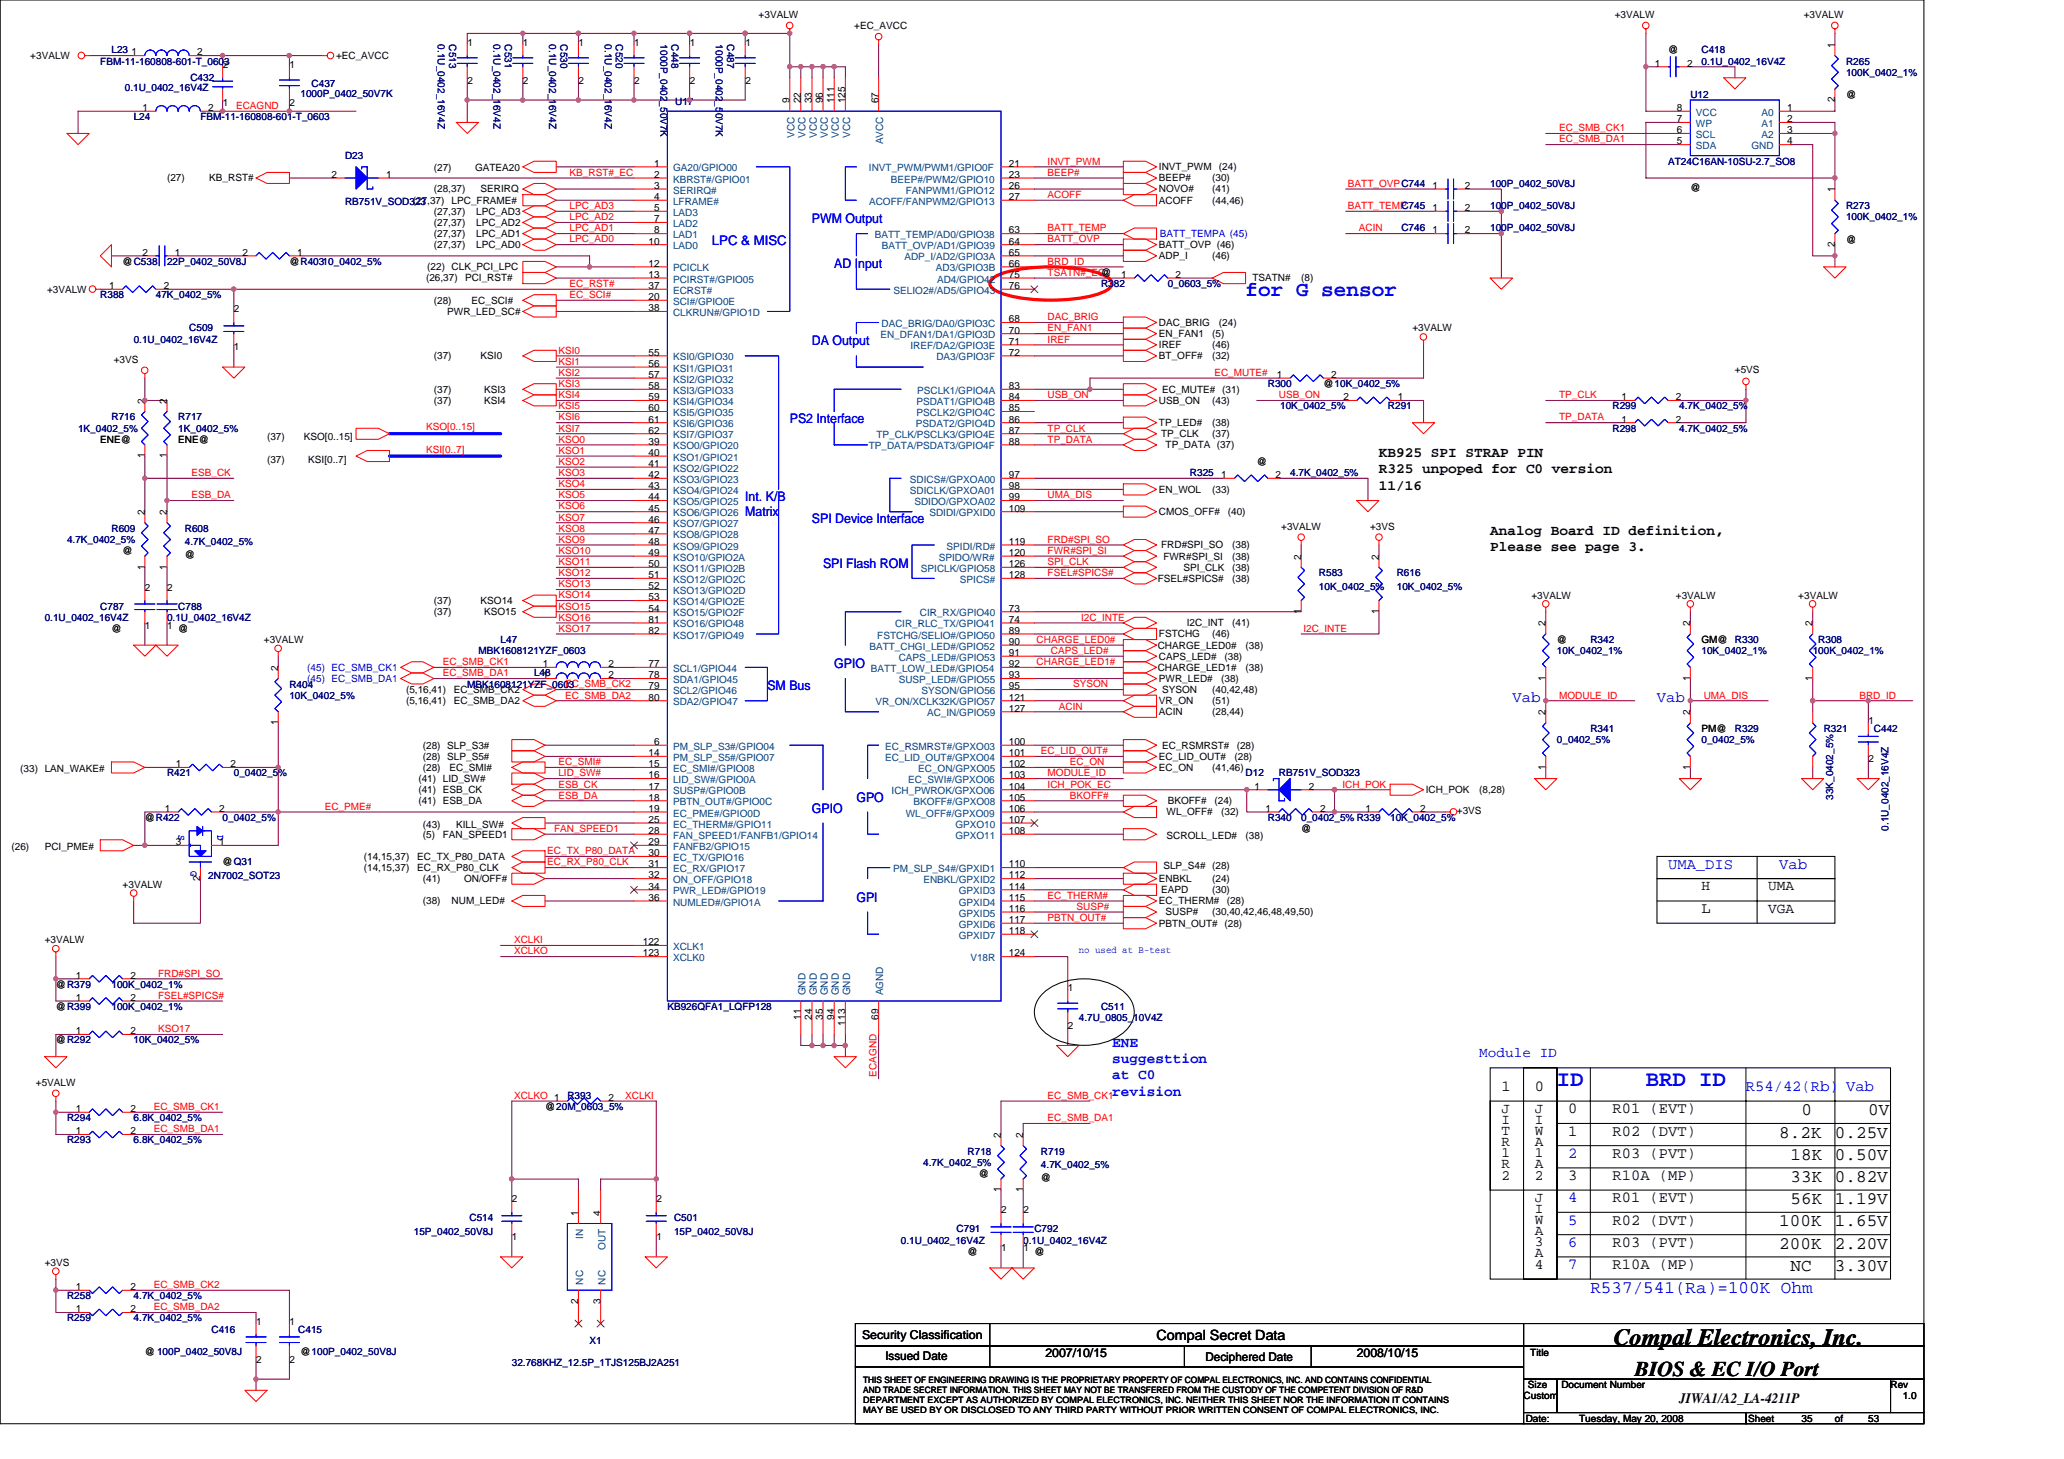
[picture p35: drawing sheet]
<svg xmlns="http://www.w3.org/2000/svg" width="297mm" height="210mm" viewBox="0 0 297 210" stroke-linecap="round" stroke-linejoin="round" font-family="sans-serif">
<defs><g id="words">
<text font-size="3.3" x="232.2" y="193.4">Compal Electronics, Inc.</text>
<g font-size="3.2" fill="#00f">
<text x="224.1" y="156.3">ID</text>
<text x="236.9" y="156.3">BRD ID</text>
</g>
<text font-size="3" fill="#00f" x="179.3" y="42.5">for G sensor</text>
<text font-size="3" x="235.3" y="198">BIOS &amp; EC I/O Port</text>
<g font-size="2.5">
<text x="259.3" y="160.4">0</text>
<text x="268.9" y="160.4">0V</text>
<text x="256.1" y="163.7">8.2K</text>
<text x="257.7" y="166.9">18K</text>
<text x="264.1" y="163.7">0.25V</text>
<text x="264.1" y="166.9">0.50V</text>
<text x="257.7" y="170.1">33K</text>
<text x="257.7" y="173.2">56K</text>
<text x="264.1" y="170.1">0.82V</text>
<text x="264.1" y="173.2">1.19V</text>
<text x="256.1" y="176.4">100K</text>
<text x="256.1" y="179.7">200K</text>
<text x="264.1" y="176.4">1.65V</text>
<text x="264.1" y="179.7">2.20V</text>
<text x="257.7" y="182.9">NC</text>
<text x="264.1" y="182.9">3.30V</text>
</g>
<text font-size="2.5" fill="#00f" x="228.9" y="186.1">R537/541(Ra)=100K Ohm</text>
<g font-size="2.2" fill="#00f">
<text x="217.7" y="101">Vab</text>
<text x="238.5" y="101">Vab</text>
<text x="240.1" y="125">UMA_DIS</text>
<text x="256.1" y="125">Vab</text>
<text x="251.3" y="157">R54/42(Rb) Vab</text>
<text x="225.7" y="166.6">2</text>
<text x="225.7" y="173">4</text>
<text x="225.7" y="179.4">6</text>
<text x="225.7" y="176.2">5</text>
<text x="225.7" y="182.6">7</text>
</g>
<g font-size="2.2">
<text x="244.9" y="131.4">L</text>
<text x="216.1" y="157">1</text>
<text x="220.9" y="157">0</text>
<text x="225.7" y="160.2">0</text>
<text x="232.1" y="160.2">R01 (EVT)</text>
<text x="225.7" y="163.4">1</text>
<text x="232.1" y="166.6">R03 (PVT)</text>
<text x="232.1" y="163.4">R02 (DVT)</text>
<text x="225.7" y="169.8">3</text>
<text x="232.1" y="169.8">R10A (MP)</text>
<text x="232.1" y="173">R01 (EVT)</text>
<text x="232.1" y="179.4">R03 (PVT)</text>
<text x="232.1" y="176.2">R02 (DVT)</text>
<text x="232.1" y="182.6">R10A (MP)</text>
</g>
<g font-size="2.1">
<text x="198.5" y="65.7">KB925 SPI STRAP PIN</text>
<text x="198.5" y="68.1">R325 unpoped for C0 version</text>
<text x="198.5" y="70.4">11/16</text>
<text x="214.5" y="76.9">Analog Board ID definition,</text>
<text x="214.5" y="79.3">Please see page 3.</text>
<text x="244.9" y="128.1">H</text>
<text x="254.5" y="131.3">VGA</text>
<text x="254.5" y="128.1">UMA</text>
<text x="216.1" y="160.1">J</text>
<text x="216.1" y="161.7">I</text>
<text x="220.9" y="160.1">J</text>
<text x="220.9" y="161.7">I</text>
<text x="216.1" y="163.3">T</text>
<text x="216.1" y="164.9">R</text>
<text x="216.1" y="166.5">1</text>
<text x="220.9" y="163.3">W</text>
<text x="220.9" y="164.9">A</text>
<text x="220.9" y="166.5">1</text>
<text x="216.1" y="168.1">R</text>
<text x="216.1" y="169.7">2</text>
<text x="220.9" y="168.1">A</text>
<text x="220.9" y="169.7">2</text>
<text x="220.9" y="172.9">J</text>
<text x="220.9" y="174.5">I</text>
<text x="220.9" y="176.1">W</text>
<text x="220.9" y="177.7">A</text>
<text x="220.9" y="179.3">3</text>
<text x="220.9" y="180.9">A</text>
<text x="220.9" y="182.5">4</text>
<text x="241.7" y="201.9">JIWA1/A2_LA-4211P</text>
</g>
<g font-size="2.1" fill="#00f">
<text x="160.1" y="150.6">ENE</text>
<text x="160.1" y="152.9">suggesttion</text>
<text x="160.1" y="155.3">at C0</text>
<text x="212.9" y="152.1">Module ID</text>
<text x="160.1" y="157.6">revision</text>
</g>
<text font-size="2" x="166.5" y="192.7">Compal Secret Data</text>
<g font-size="1.9" fill="#00f">
<text x="102.4" y="35.3">LPC &amp; MISC</text>
<text x="116.9" y="32.1">PWM Output</text>
<text x="120.1" y="38.5">AD Input</text>
<text x="116.9" y="49.7">DA Output</text>
<text x="113.7" y="60.9">PS2 Interface</text>
<text x="107.2" y="72.1">Int. K/B</text>
<text x="107.2" y="74.3">Matrix</text>
<text x="116.9" y="75.3">SPI Device Interface</text>
<text x="118.4" y="81.7">SPI Flash ROM</text>
<text x="110.4" y="99.3">SM Bus</text>
<text x="120.1" y="96.1">GPIO</text>
<text x="116.9" y="116.9">GPIO</text>
<text x="123.3" y="115.3">GPO</text>
<text x="123.3" y="129.7">GPI</text>
</g>
<g font-size="1.8">
<text x="124.1" y="192.6">Security Classification</text>
<text x="150.4" y="195.2">2007/10/15</text>
<text x="195.3" y="195.2">2008/10/15</text>
</g>
<g font-size="1.7">
<text x="127.4" y="195.6">Issued Date</text>
<text x="173.5" y="195.8">Deciphered Date</text>
</g>
<g font-size="1.4">
<text x="109.2" y="2.6">+3VALW</text>
<text x="122.9" y="4.2">+EC_AVCC</text>
<text x="232.4" y="2.6">+3VALW</text>
<text x="259.6" y="2.6">+3VALW</text>
<text x="4.4" y="8.5">+3VALW</text>
<text x="18.9" y="8">1</text>
<text x="28.4" y="8">2</text>
<text x="32.1" y="9.8">2</text>
<text x="41.7" y="9.8">1</text>
<text x="48.4" y="8.5">+EC_AVCC</text>
<text x="67.3" y="6.6">1</text>
<text x="75.3" y="6.6">1</text>
<text x="83.3" y="6.6">1</text>
<text x="91.3" y="6.6">1</text>
<text x="99.3" y="6.6">1</text>
<text x="107.3" y="6.6">1</text>
<text x="238.1" y="9.6">1</text>
<text x="240.1" y="7.7">@</text>
<text x="242.8" y="9.6">2</text>
<text x="264.1" y="6.9" transform="rotate(-90 264.1 6.9)">1</text>
<text x="20.5" y="16">1</text>
<text x="30" y="16">2</text>
<text x="32.1" y="15.2">1</text>
<text x="41.7" y="15.2">2</text>
<text x="67.3" y="12">2</text>
<text x="75.3" y="12">2</text>
<text x="83.3" y="12">2</text>
<text x="91.3" y="12">2</text>
<text x="99.3" y="12">2</text>
<text x="107.3" y="12">2</text>
<text x="113.6" y="14.9" transform="rotate(-90 113.6 14.9)">9</text>
<text x="115.2" y="14.9" transform="rotate(-90 115.2 14.9)">22</text>
<text x="116.8" y="14.9" transform="rotate(-90 116.8 14.9)">33</text>
<text x="118.4" y="14.9" transform="rotate(-90 118.4 14.9)">96</text>
<text x="120" y="14.9" transform="rotate(-90 120 14.9)">111</text>
<text x="121.6" y="14.9" transform="rotate(-90 121.6 14.9)">125</text>
<text x="126.4" y="14.9" transform="rotate(-90 126.4 14.9)">67</text>
<text x="241.3" y="16">8</text>
<text x="241.3" y="17.6">7</text>
<text x="257.2" y="16">1</text>
<text x="257.2" y="17.6">2</text>
<text x="264.1" y="14.7" transform="rotate(-90 264.1 14.7)">2</text>
<text x="265.7" y="14.1">@</text>
<text x="94.1" y="24">1</text>
<text x="145.2" y="24">21</text>
<text x="241.3" y="20.8">5</text>
<text x="241.3" y="19.2">6</text>
<text x="257.2" y="19.2">3</text>
<text x="257.2" y="20.8">4</text>
<text x="24" y="26.1">(27)</text>
<text x="30.1" y="26.1">KB_RST#</text>
<text x="47.7" y="25.6">2</text>
<text x="55.6" y="25.6">1</text>
<text x="59.4" y="29.3">(27,37)</text>
<text x="62.4" y="24.7">(27)</text>
<text x="62.4" y="27.7">(28,37)</text>
<text x="65" y="29.3">LPC_FRAME#</text>
<text x="68.4" y="24.7">GATEA20</text>
<text x="69.2" y="27.7">SERIRQ</text>
<text x="94.1" y="25.6">2</text>
<text x="94.1" y="27.2">3</text>
<text x="94.1" y="28.8">4</text>
<text x="145.2" y="27.2">26</text>
<text x="145.2" y="28.8">27</text>
<text x="145.2" y="25.6">23</text>
<text x="166.8" y="24.5">INVT_PWM</text>
<text x="166.8" y="29.3">ACOFF</text>
<text x="166.8" y="26.1">BEEP#</text>
<text x="166.8" y="27.7">NOVO#</text>
<text x="174.5" y="26.1">(30)</text>
<text x="174.5" y="27.7">(41)</text>
<text x="174.5" y="29.3">(44,46)</text>
<text x="175.4" y="24.5">(24)</text>
<text x="206.1" y="27.2">1</text>
<text x="210.8" y="27.2">2</text>
<text x="243.3" y="27.5">@</text>
<text x="264.1" y="27.7" transform="rotate(-90 264.1 27.7)">1</text>
<text x="62.4" y="32.5">(27,37)</text>
<text x="62.4" y="34.1">(27,37)</text>
<text x="62.4" y="30.9">(27,37)</text>
<text x="62.4" y="35.7">(27,37)</text>
<text x="68.5" y="32.5">LPC_AD2</text>
<text x="68.5" y="34.1">LPC_AD1</text>
<text x="68.5" y="30.9">LPC_AD3</text>
<text x="68.5" y="35.7">LPC_AD0</text>
<text x="93.3" y="35.2">10</text>
<text x="94.1" y="30.4">5</text>
<text x="94.1" y="32">7</text>
<text x="94.1" y="33.6">8</text>
<text x="145.2" y="35.2">64</text>
<text x="145.2" y="33.6">63</text>
<text x="166.8" y="35.7">BATT_OVP (46)</text>
<text x="206.1" y="33.6">1</text>
<text x="206.1" y="30.4">1</text>
<text x="210.8" y="33.6">2</text>
<text x="210.8" y="30.4">2</text>
<text x="264.1" y="35.5" transform="rotate(-90 264.1 35.5)">2</text>
<text x="265.7" y="34.9">@</text>
<text x="15.7" y="41.6">1</text>
<text x="17.6" y="38.1">@C538</text>
<text x="20.5" y="36.8">2</text>
<text x="23.6" y="41.6">2</text>
<text x="25.2" y="36.8">1</text>
<text x="34.9" y="36.8">2</text>
<text x="41.7" y="38.1">@R40310_0402_5%</text>
<text x="42.8" y="36.8">1</text>
<text x="61.3" y="40.5">(26,37)</text>
<text x="61.5" y="38.9">(22) CLK_PCI_LPC</text>
<text x="66.9" y="40.5">PCI_RST#</text>
<text x="93.3" y="38.4">12</text>
<text x="93.3" y="40">13</text>
<text x="93.3" y="41.6">37</text>
<text x="145.2" y="40">75</text>
<text x="145.2" y="38.4">66</text>
<text x="145.2" y="41.6">76</text>
<text x="145.2" y="36.8">65</text>
<text x="161.3" y="40">1</text>
<text x="166.8" y="37.3">ADP_I</text>
<text x="169.2" y="40">2</text>
<text x="174.5" y="37.3">(46)</text>
<text x="180.2" y="40.5">TSATN#</text>
<text x="187.3" y="40.5">(8)</text>
<text x="6.8" y="42.1">+3VALW</text>
<text x="33.7" y="45">2</text>
<text x="62.4" y="43.7">(28)</text>
<text x="64.4" y="45.3">PWR_LED_SC#</text>
<text x="67.9" y="43.7">EC_SCI#</text>
<text x="93.3" y="43.2">20</text>
<text x="93.3" y="44.8">38</text>
<text x="145.2" y="48">70</text>
<text x="145.2" y="46.4">68</text>
<text x="166.8" y="46.9">DAC_BRIG</text>
<text x="175.4" y="46.9">(24)</text>
<text x="203.3" y="47.7">+3VALW</text>
<text x="16.4" y="52.2">+3VS</text>
<text x="33.7" y="50.4">1</text>
<text x="62.4" y="51.7">(37)</text>
<text x="69.2" y="51.7">KSI0</text>
<text x="93.3" y="51.2">55</text>
<text x="93.3" y="52.8">56</text>
<text x="145.2" y="51.2">72</text>
<text x="145.2" y="49.6">71</text>
<text x="166.8" y="48.5">EN_FAN1</text>
<text x="166.8" y="50.1">IREF</text>
<text x="166.8" y="51.7">BT_OFF#</text>
<text x="174.5" y="48.5">(5)</text>
<text x="174.5" y="50.1">(46)</text>
<text x="174.5" y="51.7">(32)</text>
<text x="249.7" y="53.6">+5VS</text>
<text x="20.8" y="58.1" transform="rotate(-90 20.8 58.1)">2</text>
<text x="24" y="58.1" transform="rotate(-90 24 58.1)">2</text>
<text x="62.4" y="56.5">(37)</text>
<text x="62.4" y="58.1">(37)</text>
<text x="69.7" y="56.5">KSI3</text>
<text x="69.7" y="58.1">KSI4</text>
<text x="93.3" y="54.4">57</text>
<text x="93.3" y="56">58</text>
<text x="93.3" y="57.6">59</text>
<text x="93.3" y="59.2">60</text>
<text x="145.2" y="56">83</text>
<text x="145.2" y="57.6">84</text>
<text x="145.2" y="59.2">85</text>
<text x="166.8" y="58.1">USB_ON</text>
<text x="167.3" y="56.5">EC_MUTE# (31)</text>
<text x="174.5" y="58.1">(43)</text>
<text x="183.7" y="54.4">1</text>
<text x="190.5" y="55.7">@10K_0402_5%</text>
<text x="191.6" y="54.4">2</text>
<text x="193.3" y="57.6">2</text>
<text x="201.2" y="57.6">1</text>
<text x="233.3" y="57.6">1</text>
<text x="241.2" y="57.6">2</text>
<text x="14.4" y="63.7">ENE@</text>
<text x="20.8" y="65.9" transform="rotate(-90 20.8 65.9)">1</text>
<text x="24" y="65.9" transform="rotate(-90 24 65.9)">1</text>
<text x="25.7" y="63.7">ENE@</text>
<text x="38.4" y="63.4">(37)</text>
<text x="43.7" y="63.4">KSO[0..15]</text>
<text x="93.3" y="64">39</text>
<text x="93.3" y="65.6">40</text>
<text x="93.3" y="60.8">61</text>
<text x="93.3" y="62.4">62</text>
<text x="145.2" y="64">88</text>
<text x="145.2" y="60.8">86</text>
<text x="145.2" y="62.4">87</text>
<text x="166.8" y="61.3">TP_LED#</text>
<text x="167.1" y="62.9">TP_CLK</text>
<text x="167.7" y="64.5">TP_DATA (37)</text>
<text x="174.5" y="61.3">(38)</text>
<text x="174.5" y="62.9">(37)</text>
<text x="233.3" y="60.8">1</text>
<text x="241.2" y="60.8">2</text>
<text x="38.4" y="66.6">(37)</text>
<text x="44.4" y="66.6">KSI[0..7]</text>
<text x="93.3" y="67.2">41</text>
<text x="93.3" y="68.8">42</text>
<text x="93.3" y="70.4">43</text>
<text x="93.3" y="72">44</text>
<text x="145.2" y="68.8">97</text>
<text x="145.2" y="70.4">98</text>
<text x="145.2" y="72">99</text>
<text x="166.8" y="70.9">EN_WOL</text>
<text x="174.5" y="70.9">(33)</text>
<text x="175.7" y="68.8">1</text>
<text x="180.9" y="66.9">@</text>
<text x="183.6" y="68.8">2</text>
<text x="20.8" y="74.1" transform="rotate(-90 20.8 74.1)">2</text>
<text x="24" y="74.1" transform="rotate(-90 24 74.1)">2</text>
<text x="93.3" y="73.6">45</text>
<text x="93.3" y="75.2">46</text>
<text x="93.3" y="76.8">47</text>
<text x="145.2" y="73.6">109</text>
<text x="166.8" y="74.1">CMOS_OFF#</text>
<text x="176.7" y="74.1">(40)</text>
<text x="184.4" y="76.2">+3VALW</text>
<text x="197.2" y="76.2">+3VS</text>
<text x="17.6" y="79.7">@</text>
<text x="20.8" y="81.9" transform="rotate(-90 20.8 81.9)">1</text>
<text x="24" y="81.9" transform="rotate(-90 24 81.9)">1</text>
<text x="26.6" y="80.3">@</text>
<text x="93.3" y="78.4">48</text>
<text x="93.3" y="80">49</text>
<text x="93.3" y="81.6">50</text>
<text x="93.3" y="83.2">51</text>
<text x="145.2" y="80">120</text>
<text x="145.2" y="83.2">128</text>
<text x="145.2" y="78.4">119</text>
<text x="145.2" y="81.6">126</text>
<text x="166.6" y="83.7">FSEL#SPICS#</text>
<text x="167.1" y="78.9">FRD#SPI_SO</text>
<text x="167.4" y="80.5">FWR#SPI_SI</text>
<text x="170.3" y="82.1">SPI_CLK</text>
<text x="177.3" y="82.1">(38)</text>
<text x="177.3" y="83.7">(38)</text>
<text x="177.3" y="78.9">(38)</text>
<text x="177.3" y="80.5">(38)</text>
<text x="187.2" y="80.5" transform="rotate(-90 187.2 80.5)">2</text>
<text x="198.4" y="80.5" transform="rotate(-90 198.4 80.5)">2</text>
<text x="20.9" y="85">2</text>
<text x="24.1" y="85">2</text>
<text x="62.4" y="88.5">(37)</text>
<text x="62.4" y="86.9">(37)</text>
<text x="69.2" y="86.9">KSO14</text>
<text x="69.7" y="88.5">KSO15</text>
<text x="93.3" y="84.8">52</text>
<text x="93.3" y="86.4">53</text>
<text x="93.3" y="88">54</text>
<text x="93.3" y="89.6">81</text>
<text x="145.2" y="88">73</text>
<text x="145.2" y="89.6">74</text>
<text x="187.2" y="88.3" transform="rotate(-90 187.2 88.3)">1</text>
<text x="198.4" y="88.3" transform="rotate(-90 198.4 88.3)">1</text>
<text x="220.4" y="86.1">+3VALW</text>
<text x="241.2" y="86.1">+3VALW</text>
<text x="258.8" y="86.1">+3VALW</text>
<text x="16" y="90.9">@</text>
<text x="20.9" y="90.4">1</text>
<text x="24.1" y="90.4">1</text>
<text x="25.7" y="90.9">@</text>
<text x="38" y="92.5">+3VALW</text>
<text x="78.1" y="96">1</text>
<text x="87.6" y="96">2</text>
<text x="93.3" y="96">77</text>
<text x="93.3" y="91.2">82</text>
<text x="145.2" y="94.4">91</text>
<text x="145.2" y="96">92</text>
<text x="145.2" y="91.2">89</text>
<text x="145.2" y="92.8">90</text>
<text x="166.6" y="93.3">CHARGE_LED0#</text>
<text x="166.8" y="94.9">CAPS_LED#</text>
<text x="166.8" y="91.7">FSTCHG</text>
<text x="170.8" y="90.1">I2C_INT</text>
<text x="174.5" y="91.7">(46)</text>
<text x="176.2" y="94.9">(38)</text>
<text x="177.3" y="90.1">(41)</text>
<text x="179.3" y="93.3">(38)</text>
<text x="222.4" y="90.1" transform="rotate(-90 222.4 90.1)">2</text>
<text x="224.1" y="92.5">@</text>
<text x="243.2" y="90.1" transform="rotate(-90 243.2 90.1)">2</text>
<text x="244.9" y="92.5">GM@</text>
<text x="260.9" y="90.1" transform="rotate(-90 260.9 90.1)">2</text>
<text x="40" y="96.5" transform="rotate(-90 40 96.5)">2</text>
<text x="58.4" y="101.3">(5,16,41)</text>
<text x="58.4" y="99.7">(5,16,41)</text>
<text x="65.3" y="101.3">EC_SMB_DA2</text>
<text x="65.3" y="99.7">EC_SMB_CK2</text>
<text x="78.1" y="97.6">1</text>
<text x="87.6" y="97.6">2</text>
<text x="93.3" y="97.6">78</text>
<text x="93.3" y="99.2">79</text>
<text x="93.3" y="100.8">80</text>
<text x="145.2" y="99.2">95</text>
<text x="145.2" y="97.6">93</text>
<text x="145.2" y="100.8">121</text>
<text x="166.6" y="96.5">CHARGE_LED1#</text>
<text x="166.8" y="101.3">VR_ON</text>
<text x="166.8" y="98.1">PWR_LED#</text>
<text x="167.3" y="99.7">SYSON</text>
<text x="174.5" y="101.3">(51)</text>
<text x="174.5" y="99.7">(40,42,48)</text>
<text x="175.7" y="98.1">(38)</text>
<text x="179.3" y="96.5">(38)</text>
<text x="222.4" y="97.9" transform="rotate(-90 222.4 97.9)">1</text>
<text x="243.2" y="97.9" transform="rotate(-90 243.2 97.9)">1</text>
<text x="260.9" y="97.9" transform="rotate(-90 260.9 97.9)">1</text>
<text x="40" y="104.3" transform="rotate(-90 40 104.3)">1</text>
<text x="60.9" y="107.7">(28) SLP_S3#</text>
<text x="94.1" y="107.2">6</text>
<text x="145.2" y="107.2">100</text>
<text x="145.2" y="102.4">127</text>
<text x="166.8" y="102.9">ACIN</text>
<text x="167.3" y="107.7">EC_RSMRST#</text>
<text x="174.5" y="102.9">(28,44)</text>
<text x="178" y="107.7">(28)</text>
<text x="222.4" y="102.9" transform="rotate(-90 222.4 102.9)">2</text>
<text x="243.2" y="102.9" transform="rotate(-90 243.2 102.9)">2</text>
<text x="244.9" y="105.3">PM@</text>
<text x="268.9" y="104.2">1</text>
<text x="2.9" y="111.1">(33) LAN_WAKE#</text>
<text x="25.3" y="110.4">1</text>
<text x="33.2" y="110.4">2</text>
<text x="60.2" y="112.5">(41) LID_SW#</text>
<text x="60.9" y="109.3">(28) SLP_S5#</text>
<text x="60.9" y="110.9">(28)</text>
<text x="64.7" y="110.9">EC_SMI#</text>
<text x="93.3" y="108.8">14</text>
<text x="93.3" y="110.4">15</text>
<text x="93.3" y="112">16</text>
<text x="93.3" y="113.6">17</text>
<text x="145.2" y="110.4">102</text>
<text x="145.2" y="108.8">101</text>
<text x="145.2" y="113.6">104</text>
<text x="145.2" y="112">103</text>
<text x="166.8" y="110.9">EC_ON</text>
<text x="166.8" y="109.3">EC_LID_OUT#</text>
<text x="174.5" y="110.9">(41,46)</text>
<text x="177.7" y="109.3">(28)</text>
<text x="180.5" y="113.6">1</text>
<text x="188.4" y="113.6">2</text>
<text x="222.4" y="110.7" transform="rotate(-90 222.4 110.7)">1</text>
<text x="243.2" y="110.7" transform="rotate(-90 243.2 110.7)">1</text>
<text x="268.9" y="109.6">2</text>
<text x="20.8" y="118.1">@R422</text>
<text x="23.7" y="116.8">1</text>
<text x="31.6" y="116.8">2</text>
<text x="60.2" y="114.1">(41) ESB_CK</text>
<text x="60.2" y="115.7">(41) ESB_DA</text>
<text x="60.9" y="119.1">(43)</text>
<text x="65.7" y="119.1">KILL_SW#</text>
<text x="93.3" y="115.2">18</text>
<text x="93.3" y="116.8">19</text>
<text x="93.3" y="118.4">25</text>
<text x="93.3" y="120">28</text>
<text x="145.2" y="118.4">107</text>
<text x="145.2" y="120">108</text>
<text x="145.2" y="116.8">106</text>
<text x="145.2" y="115.2">105</text>
<text x="167.9" y="117.3">WL_OFF#</text>
<text x="168.1" y="115.7">BKOFF#</text>
<text x="174.8" y="115.7">(24)</text>
<text x="175.7" y="117.3">(32)</text>
<text x="182.1" y="116.8">1</text>
<text x="187.3" y="119.7">@</text>
<text x="190" y="116.8">2</text>
<text x="196.5" y="116.8">1</text>
<text x="204.4" y="116.8">2</text>
<text x="205.2" y="114.1">ICH_POK</text>
<text x="209.7" y="117.1">+3VS</text>
<text x="212.9" y="114.1">(8,28)</text>
<text x="1.6" y="122.3">(26)</text>
<text x="6.4" y="122.3">PCI_PME#</text>
<text x="25.3" y="121.6">3</text>
<text x="31.6" y="121.6">1</text>
<text x="32" y="124.5">@Q31</text>
<text x="52.4" y="125.3">(14,15,37)</text>
<text x="52.4" y="123.7">(14,15,37)</text>
<text x="60" y="125.3">EC_RX_P80_CLK</text>
<text x="60" y="123.7">EC_TX_P80_DATA</text>
<text x="60.9" y="120.5">(5)</text>
<text x="63.7" y="120.5">FAN_SPEED1</text>
<text x="93.3" y="121.6">29</text>
<text x="93.3" y="123.2">30</text>
<text x="93.3" y="124.8">31</text>
<text x="145.2" y="124.8">110</text>
<text x="167.4" y="125">SLP_S4# (28)</text>
<text x="167.9" y="120.7">SCROLL_LED#</text>
<text x="179.3" y="120.7">(38)</text>
<text x="17.6" y="127.7">+3VALW</text>
<text x="28.8" y="126.7" transform="rotate(-90 28.8 126.7)">2</text>
<text x="60.9" y="126.9">(41)</text>
<text x="60.9" y="130.1">(38)</text>
<text x="65" y="130.1">NUM_LED#</text>
<text x="66.8" y="126.9">ON/OFF#</text>
<text x="93.3" y="126.4">32</text>
<text x="93.3" y="128">34</text>
<text x="93.3" y="129.6">36</text>
<text x="145.2" y="126.4">112</text>
<text x="145.2" y="128">114</text>
<text x="145.2" y="129.6">115</text>
<text x="145.2" y="131.2">116</text>
<text x="166.8" y="126.9">ENBKL</text>
<text x="166.8" y="130.1">EC_THERM#</text>
<text x="167.1" y="128.5">EAPD</text>
<text x="167.7" y="131.7">SUSP#</text>
<text x="174.5" y="126.9">(24)</text>
<text x="174.5" y="131.7">(30,40,42,46,48,49,50)</text>
<text x="174.5" y="128.5">(30)</text>
<text x="176.5" y="130.1">(28)</text>
<text x="6.4" y="135.7">+3VALW</text>
<text x="92.5" y="136">122</text>
<text x="92.5" y="137.6">123</text>
<text x="145.2" y="137.6">124</text>
<text x="145.2" y="132.8">117</text>
<text x="145.2" y="134.4">118</text>
<text x="166.8" y="133.3">PBTN_OUT# (28)</text>
<text x="8" y="142.1">@R379</text>
<text x="10.9" y="144">1</text>
<text x="10.9" y="140.8">1</text>
<text x="18.8" y="144">2</text>
<text x="18.8" y="140.8">2</text>
<text x="153.7" y="142.6">1</text>
<text x="8" y="145.3">@R399</text>
<text x="10.9" y="148.8">1</text>
<text x="18.8" y="148.8">2</text>
<text x="115.2" y="146.7" transform="rotate(-90 115.2 146.7)">11</text>
<text x="116.8" y="146.7" transform="rotate(-90 116.8 146.7)">24</text>
<text x="118.4" y="146.7" transform="rotate(-90 118.4 146.7)">35</text>
<text x="120" y="146.7" transform="rotate(-90 120 146.7)">94</text>
<text x="121.6" y="147.6" transform="rotate(-90 121.6 147.6)">113</text>
<text x="126.4" y="146.7" transform="rotate(-90 126.4 146.7)">69</text>
<text x="153.7" y="148">2</text>
<text x="8" y="150.1">@R292</text>
<text x="5.2" y="156.2">+5VALW</text>
<text x="10.9" y="160">1</text>
<text x="18.8" y="160">2</text>
<text x="78.4" y="159.7">@20M_0603_5%</text>
<text x="87.6" y="158.4">2</text>
<text x="10.9" y="163.2">1</text>
<text x="18.8" y="163.2">2</text>
<text x="144" y="163.7" transform="rotate(-90 144 163.7)">2</text>
<text x="147.2" y="163.7" transform="rotate(-90 147.2 163.7)">2</text>
<text x="73.7" y="173">2</text>
<text x="94.5" y="173">2</text>
<text x="140.9" y="169.3">@</text>
<text x="144" y="171.6" transform="rotate(-90 144 171.6)">1</text>
<text x="147.2" y="171.6" transform="rotate(-90 147.2 171.6)">1</text>
<text x="149.8" y="169.9">@</text>
<text x="73.7" y="178.4">1</text>
<text x="83.2" y="174.9" transform="rotate(-90 83.2 174.9)">1</text>
<text x="86.4" y="174.9" transform="rotate(-90 86.4 174.9)">4</text>
<text x="94.5" y="178.4">1</text>
<text x="144.1" y="174.6">2</text>
<text x="147.3" y="174.6">2</text>
<text x="6.4" y="182.1">+3VS</text>
<text x="10.9" y="185.6">1</text>
<text x="18.8" y="185.6">2</text>
<text x="139.3" y="180.5">@</text>
<text x="144.1" y="180">1</text>
<text x="147.3" y="180">1</text>
<text x="148.9" y="180.5">@</text>
<text x="10.9" y="188.8">1</text>
<text x="18.8" y="188.8">2</text>
<text x="36.9" y="190.6">1</text>
<text x="41.7" y="190.6">1</text>
<text x="83.2" y="187.6" transform="rotate(-90 83.2 187.6)">2</text>
<text x="86.4" y="187.6" transform="rotate(-90 86.4 187.6)">3</text>
<text x="20.8" y="194.9">@ 100P_0402_50V8J</text>
<text x="36.9" y="196">2</text>
<text x="41.7" y="196">2</text>
<text x="43.2" y="194.9">@100P_0402_50V8J</text>
<text x="220.2" y="195.1">Title</text>
<text x="219.3" y="201.3">Custom</text>
<text x="219.9" y="199.7">Size</text>
<text x="224.7" y="199.7">Document Number</text>
<text x="272.1" y="199.7">Rev</text>
<text x="273.8" y="201.3">1.0</text>
<text x="219.6" y="204.5">Date:</text>
<text x="227.3" y="204.5">Tuesday, May 20, 2008</text>
<text x="251.6" y="204.5">Sheet</text>
<text x="259.3" y="204.5">35</text>
<text x="264.1" y="204.5">of</text>
<text x="268.9" y="204.5">53</text>
</g>
<g font-size="1.4" fill="#000080">
<text x="14.4" y="9.3">FBM-11-160808-601-T_0603</text>
<text x="16" y="7.7">L23</text>
<text x="27.4" y="11.7">C432</text>
<text x="63" y="6.4" transform="rotate(90 63 6.4)">0.1U_0402_16V4Z</text>
<text x="64.6" y="6.4" transform="rotate(90 64.6 6.4)">C513</text>
<text x="71" y="6.4" transform="rotate(90 71 6.4)">0.1U_0402_16V4Z</text>
<text x="72.6" y="6.4" transform="rotate(90 72.6 6.4)">C531</text>
<text x="79" y="6.4" transform="rotate(90 79 6.4)">0.1U_0402_16V4Z</text>
<text x="80.6" y="6.4" transform="rotate(90 80.6 6.4)">C530</text>
<text x="87" y="6.4" transform="rotate(90 87 6.4)">0.1U_0402_16V4Z</text>
<text x="88.6" y="6.4" transform="rotate(90 88.6 6.4)">C520</text>
<text x="95" y="6.4" transform="rotate(90 95 6.4)">1000P_0402_50V7K</text>
<text x="96.6" y="6.4" transform="rotate(90 96.6 6.4)">C448</text>
<text x="103" y="6.4" transform="rotate(90 103 6.4)">1000P_0402_50V7K</text>
<text x="104.6" y="6.4" transform="rotate(90 104.6 6.4)">C487</text>
<text x="244.9" y="7.7">C418</text>
<text x="244.9" y="9.3">0.1U_0402_16V4Z</text>
<text x="265.7" y="9.3">R265</text>
<text x="265.7" y="10.9">100K_0402_1%</text>
<text x="18" y="13.1">0.1U_0402_16V4Z</text>
<text x="19.2" y="17.3">L24</text>
<text x="28.8" y="17.3">FBM-11-160808-601-T_0603</text>
<text x="43.2" y="13.9">1000P_0402_50V7K</text>
<text x="44.8" y="12.5">C437</text>
<text x="97.2" y="15">U17</text>
<text x="243.3" y="14.1">U12</text>
<text x="49.7" y="22.9">D23</text>
<text x="240.1" y="23.7">AT24C16AN-10SU-2.7_SO8</text>
<text x="49.7" y="29.5">RB751V_SOD323</text>
<text x="214.5" y="26.9">100P_0402_50V8J</text>
<text x="201.7" y="33.3">C746</text>
<text x="201.7" y="30.1">C745</text>
<text x="214.5" y="33.3">100P_0402_50V8J</text>
<text x="214.5" y="30.1">100P_0402_50V8J</text>
<text x="265.7" y="30.1">R273</text>
<text x="265.7" y="31.7">100K_0402_1%</text>
<text x="24" y="38.1">22P_0402_50V8J</text>
<text x="158.5" y="41.3">R382</text>
<text x="168.1" y="41.3">0_0603_5%</text>
<text x="14.4" y="42.9">R388</text>
<text x="22.4" y="42.9">47K_0402_5%</text>
<text x="27.2" y="47.7">C509</text>
<text x="19.2" y="49.3">0.1U_0402_16V4Z</text>
<text x="182.5" y="55.7">R300</text>
<text x="184.2" y="58.9">10K_0402_5%</text>
<text x="199.7" y="58.9">R291</text>
<text x="232.1" y="58.9">R299</text>
<text x="241.7" y="58.9">4.7K_0402_5%</text>
<text x="11.2" y="62.1">1K_0402_5%</text>
<text x="16" y="60.5">R716</text>
<text x="25.7" y="60.5">R717</text>
<text x="25.7" y="62.1">1K_0402_5%</text>
<text x="232.1" y="62.1">R298</text>
<text x="241.7" y="62.1">4.7K_0402_5%</text>
<text x="171.3" y="68.5">R325</text>
<text x="185.7" y="68.5">4.7K_0402_5%</text>
<text x="16" y="76.5">R609</text>
<text x="26.6" y="76.5">R608</text>
<text x="9.6" y="78.1">4.7K_0402_5%</text>
<text x="26.6" y="78.4">4.7K_0402_5%</text>
<text x="189.8" y="82.9">R583</text>
<text x="201" y="82.9">R616</text>
<text x="6.4" y="89.3">0.1U_0402_16V4Z</text>
<text x="14.4" y="87.7">C787</text>
<text x="24" y="89.3">0.1U_0402_16V4Z</text>
<text x="25.7" y="87.7">C788</text>
<text x="189.8" y="84.8">10K_0402_5%</text>
<text x="201" y="84.8">10K_0402_5%</text>
<text x="68.9" y="94.1">MBK1608121YZF_0603</text>
<text x="72" y="92.5">L47</text>
<text x="224.1" y="94.1">10K_0402_1%</text>
<text x="228.9" y="92.5">R342</text>
<text x="244.9" y="94.1">10K_0402_1%</text>
<text x="249.7" y="92.5">R330</text>
<text x="260.9" y="94.1">100K_0402_1%</text>
<text x="261.7" y="92.5">R308</text>
<text x="41.7" y="98.9">R404</text>
<text x="41.7" y="100.5">10K_0402_5%</text>
<text x="67.2" y="98.9">MBK1608121YZF_0603</text>
<text x="76.9" y="97.3">L48</text>
<text x="224.1" y="106.9">0_0402_5%</text>
<text x="228.9" y="105.3">R341</text>
<text x="244.9" y="106.9">0_0402_5%</text>
<text x="249.7" y="105.3">R329</text>
<text x="262.5" y="105.3">R321</text>
<text x="269.7" y="105.3">C442</text>
<text x="24" y="111.7">R421</text>
<text x="33.7" y="111.7">0_0402_5%</text>
<text x="179.3" y="111.7">D12</text>
<text x="184.1" y="111.7">RB751V_SOD323</text>
<text x="32" y="118.1">0_0402_5%</text>
<text x="182.5" y="118.1">R340</text>
<text x="187.3" y="118.1">0_0402_5% R339</text>
<text x="200.1" y="118.1">10K_0402_5%</text>
<text x="263.8" y="115.1" transform="rotate(-90 263.8 115.1)">33K_0402_5%</text>
<text x="271.8" y="119.5" transform="rotate(-90 271.8 119.5)">0.1U_0402_16V4Z</text>
<text x="30" y="126.4">2N7002_SOT23</text>
<text x="16" y="142.1">100K_0402_1%</text>
<text x="16" y="145.3">100K_0402_1%</text>
<text x="96.1" y="145.3">KB926QFA1_LQFP128</text>
<text x="155.3" y="146.9">4.7U_0805_10V4Z</text>
<text x="158.5" y="145.3">C511</text>
<text x="19.2" y="150.1">10K_0402_5%</text>
<text x="9.6" y="161.3">R294</text>
<text x="19.2" y="161.3">6.8K_0402_5%</text>
<text x="81.7" y="158.1">R393</text>
<text x="9.6" y="164.5">R293</text>
<text x="19.2" y="164.5">6.8K_0402_5%</text>
<text x="132.9" y="167.7">4.7K_0402_5%</text>
<text x="139.3" y="166.1">R718</text>
<text x="149.8" y="166.1">R719</text>
<text x="149.8" y="168">4.7K_0402_5%</text>
<text x="59.6" y="177.6">15P_0402_50V8J</text>
<text x="67.6" y="175.7">C514</text>
<text x="97" y="175.7">C501</text>
<text x="97" y="177.6">15P_0402_50V8J</text>
<text x="129.7" y="178.9">0.1U_0402_16V4Z</text>
<text x="137.7" y="177.3">C791</text>
<text x="147.3" y="178.9">0.1U_0402_16V4Z</text>
<text x="148.9" y="177.3">C792</text>
<text x="9.6" y="186.9">R258</text>
<text x="9.6" y="190.1">R259</text>
<text x="19.2" y="186.9">4.7K_0402_5%</text>
<text x="19.2" y="190.1">4.7K_0402_5%</text>
<text x="30.4" y="191.7">C416</text>
<text x="42.9" y="191.7">C415</text>
<text x="73.7" y="196.5">32.768KHZ_12.5P_1TJS125BJ2A251</text>
<text x="84.9" y="193.3">X1</text>
</g>
<g font-size="1.4" fill="#f00">
<text x="34" y="15.7">ECAGND</text>
<text x="150.8" y="23.7">INVT_PWM</text>
<text x="224.4" y="20.5">EC_SMB_DA1</text>
<text x="224.4" y="18.9">EC_SMB_CK1</text>
<text x="82" y="25.3">KB_RST#_EC</text>
<text x="150.8" y="28.5">ACOFF</text>
<text x="150.8" y="25.3">BEEP#</text>
<text x="194" y="26.9">BATT_OVPC744</text>
<text x="82" y="34.9">LPC_AD0</text>
<text x="82" y="30.1">LPC_AD3</text>
<text x="82" y="33.3">LPC_AD1</text>
<text x="82" y="31.7">LPC_AD2</text>
<text x="150.8" y="34.9">BATT_OVP</text>
<text x="150.8" y="33.3">BATT_TEMP</text>
<text x="194" y="30.1">BATT_TEMP</text>
<text x="195.6" y="33.3">ACIN</text>
<text x="82" y="41.3">EC_RST#</text>
<text x="150.8" y="38.1">BRD_ID</text>
<text x="150.8" y="39.7">TSATN#_EC@</text>
<text x="82" y="42.9">EC_SCI#</text>
<text x="150.8" y="47.7">EN_FAN1</text>
<text x="150.8" y="46.1">DAC_BRIG</text>
<text x="80.4" y="50.9">KSI0</text>
<text x="80.4" y="52.5">KSI1</text>
<text x="150.8" y="49.3">IREF</text>
<text x="80.4" y="54.1">KSI2</text>
<text x="80.4" y="58.9">KSI5</text>
<text x="80.4" y="57.3">KSI4</text>
<text x="80.4" y="55.7">KSI3</text>
<text x="150.8" y="57.3">USB_ON</text>
<text x="174.8" y="54.1">EC_MUTE#</text>
<text x="184.1" y="57.3">USB_ON</text>
<text x="224.4" y="57.3">TP_CLK</text>
<text x="61.3" y="61.9">KSO[0..15]</text>
<text x="61.3" y="65.1">KSI[0..7]</text>
<text x="80.4" y="60.5">KSI6</text>
<text x="80.4" y="65.3">KSO1</text>
<text x="80.4" y="63.7">KSO0</text>
<text x="80.4" y="62.1">KSI7</text>
<text x="150.8" y="62.1">TP_CLK</text>
<text x="150.8" y="63.7">TP_DATA</text>
<text x="224.4" y="60.5">TP_DATA</text>
<text x="27.6" y="68.5">ESB_CK</text>
<text x="27.6" y="71.7">ESB_DA</text>
<text x="80.4" y="66.9">KSO2</text>
<text x="80.4" y="70.1">KSO4</text>
<text x="80.4" y="68.5">KSO3</text>
<text x="80.4" y="71.7">KSO5</text>
<text x="150.8" y="71.7">UMA_DIS</text>
<text x="80.4" y="76.5">KSO8</text>
<text x="80.4" y="74.9">KSO7</text>
<text x="80.4" y="73.3">KSO6</text>
<text x="80.4" y="78.1">KSO9</text>
<text x="80.4" y="79.7">KSO10</text>
<text x="80.4" y="82.9">KSO12</text>
<text x="80.4" y="81.3">KSO11</text>
<text x="150.8" y="81.3">SPI_CLK</text>
<text x="150.8" y="82.9">FSEL#SPICS#</text>
<text x="150.8" y="79.7">FWR#SPI_SI</text>
<text x="150.8" y="78.1">FRD#SPI_SO</text>
<text x="80.4" y="86.1">KSO14</text>
<text x="80.4" y="84.5">KSO13</text>
<text x="80.4" y="87.7">KSO15</text>
<text x="80.4" y="89.3">KSO16</text>
<text x="155.6" y="89.3">I2C_INTE</text>
<text x="63.7" y="95.7">EC_SMB_CK1</text>
<text x="80.4" y="90.9">KSO17</text>
<text x="149.2" y="92.5">CHARGE_LED0#</text>
<text x="149.2" y="95.7">CHARGE_LED1#</text>
<text x="151.3" y="94.1">CAPS_LED#</text>
<text x="187.6" y="90.9">I2C_INTE</text>
<text x="63.7" y="97.3">EC_SMB_DA1</text>
<text x="81.3" y="100.5">EC_SMB_DA2</text>
<text x="81.3" y="98.9">EC_SMB_CK2</text>
<text x="154.4" y="98.9">SYSON</text>
<text x="224.4" y="100.5">MODULE_ID</text>
<text x="245.2" y="100.5">UMA_DIS</text>
<text x="267.6" y="100.5">BRD_ID</text>
<text x="152.4" y="102.1">ACIN</text>
<text x="80.4" y="110.1">EC_SMI#</text>
<text x="80.4" y="111.7">LID_SW#</text>
<text x="80.4" y="113.3">ESB_CK</text>
<text x="149.8" y="108.5">EC_LID_OUT#</text>
<text x="150.8" y="113.3">ICH_POK_EC</text>
<text x="150.8" y="111.7">MODULE_ID</text>
<text x="154" y="110.1">EC_ON</text>
<text x="193.2" y="113.3">ICH_POK</text>
<text x="46.8" y="116.5">EC_PME#</text>
<text x="79.7" y="119.7">FAN_SPEED1</text>
<text x="80.4" y="114.9">ESB_DA</text>
<text x="154" y="114.9">BKOFF#</text>
<text x="78.8" y="122.9">EC_TX_P80_DATA</text>
<text x="78.8" y="124.5">EC_RX_P80_CLK</text>
<text x="150.8" y="129.3">EC_THERM#</text>
<text x="154.9" y="130.9">SUSP#</text>
<text x="74" y="137.3">XCLKO</text>
<text x="74" y="135.7">XCLKI</text>
<text x="150.8" y="132.5">PBTN_OUT#</text>
<text x="22.8" y="140.5">FRD#SPI_SO</text>
<text x="22.8" y="143.7">FSEL#SPICS#</text>
<text x="22.8" y="148.5">KSO17</text>
<text x="126.1" y="154.9" transform="rotate(-90 126.1 154.9)">ECAGND</text>
<text x="22.1" y="159.7">EC_SMB_CK1</text>
<text x="74" y="158.1">XCLKO 1</text>
<text x="90" y="158.1">XCLKI</text>
<text x="150.8" y="158.1">EC_SMB_CK1</text>
<text x="150.8" y="161.3">EC_SMB_DA1</text>
<text x="22.1" y="162.9">EC_SMB_DA1</text>
<text x="22.1" y="185.3">EC_SMB_CK2</text>
<text x="22.1" y="188.5">EC_SMB_DA2</text>
</g>
<g font-size="1.4" fill="#004080">
<text x="244.1" y="16.7">VCC</text>
<text x="253.5" y="16.7">A0</text>
<text x="114.3" y="19.8" transform="rotate(-90 114.3 19.8)">VCC</text>
<text x="115.9" y="19.8" transform="rotate(-90 115.9 19.8)">VCC</text>
<text x="117.5" y="19.8" transform="rotate(-90 117.5 19.8)">VCC</text>
<text x="119.1" y="19.8" transform="rotate(-90 119.1 19.8)">VCC</text>
<text x="120.7" y="19.8" transform="rotate(-90 120.7 19.8)">VCC</text>
<text x="122.3" y="19.8" transform="rotate(-90 122.3 19.8)">VCC</text>
<text x="127.1" y="20.8" transform="rotate(-90 127.1 20.8)">AVCC</text>
<text x="244.1" y="21.5">SDA</text>
<text x="244.1" y="19.9">SCL</text>
<text x="244.1" y="18.3">WP</text>
<text x="252.1" y="21.5">GND</text>
<text x="253.5" y="18.3">A1</text>
<text x="253.5" y="19.9">A2</text>
<text x="96.9" y="24.7">GA20/GPIO00</text>
<text x="96.9" y="26.3">KBRST#/GPIO01</text>
<text x="96.9" y="27.9">SERIRQ#</text>
<text x="96.9" y="29.5">LFRAME#</text>
<text x="125" y="24.7">INVT_PWM/PWM1/GPIO0F</text>
<text x="125.1" y="29.5">ACOFF/FANPWM2/GPIO13</text>
<text x="128.2" y="26.3">BEEP#/PWM2/GPIO10</text>
<text x="130.4" y="27.9">FANPWM1/GPIO12</text>
<text x="96.9" y="31.1">LAD3</text>
<text x="96.9" y="32.7">LAD2</text>
<text x="96.9" y="34.3">LAD1</text>
<text x="96.9" y="35.9">LAD0</text>
<text x="125.9" y="34.3">BATT_TEMP/AD0/GPIO38</text>
<text x="126.9" y="35.9">BATT_OVP/AD1/GPIO39</text>
<text x="96.9" y="39.1">PCICLK</text>
<text x="96.9" y="40.7">PCIRST#/GPIO05</text>
<text x="130.2" y="37.5">ADP_I/AD2/GPIO3A</text>
<text x="134.7" y="39.1">AD3/GPIO3B</text>
<text x="134.8" y="40.7">AD4/GPIO42</text>
<text x="96.9" y="43.9">SCI#/GPIO0E</text>
<text x="96.9" y="42.3">ECRST#</text>
<text x="96.9" y="45.5">CLKRUN#/GPIO1D</text>
<text x="126.9" y="47.1">DAC_BRIG/DA0/GPIO3C</text>
<text x="128.6" y="42.3">SELIO2#/AD5/GPIO43</text>
<text x="96.9" y="51.9">KSI0/GPIO30</text>
<text x="96.9" y="53.5">KSI1/GPIO31</text>
<text x="126.7" y="48.7">EN_DFAN1/DA1/GPIO3D</text>
<text x="131" y="50.3">IREF/DA2/GPIO3E</text>
<text x="134.8" y="51.9">DA3/GPIO3F</text>
<text x="96.9" y="55.1">KSI2/GPIO32</text>
<text x="96.9" y="56.7">KSI3/GPIO33</text>
<text x="96.9" y="58.3">KSI4/GPIO34</text>
<text x="96.9" y="59.9">KSI5/GPIO35</text>
<text x="131.9" y="58.3">PSDAT1/GPIO4B</text>
<text x="131.9" y="59.9">PSCLK2/GPIO4C</text>
<text x="132" y="56.7">PSCLK1/GPIO4A</text>
<text x="96.9" y="64.7">KSO0/GPIO20</text>
<text x="96.9" y="61.5">KSI6/GPIO36</text>
<text x="96.9" y="63.1">KSI7/GPIO37</text>
<text x="125" y="64.7">TP_DATA/PSDAT3/GPIO4F</text>
<text x="126.1" y="63.1">TP_CLK/PSCLK3/GPIO4E</text>
<text x="131.8" y="61.5">PSDAT2/GPIO4D</text>
<text x="96.9" y="66.3">KSO1/GPIO21</text>
<text x="96.9" y="67.9">KSO2/GPIO22</text>
<text x="96.9" y="69.5">KSO3/GPIO23</text>
<text x="96.9" y="71.1">KSO4/GPIO24</text>
<text x="131" y="69.5">SDICS#/GPXOA00</text>
<text x="131" y="71.1">SDICLK/GPXOA01</text>
<text x="96.9" y="72.7">KSO5/GPIO25</text>
<text x="96.9" y="74.3">KSO6/GPIO26</text>
<text x="96.9" y="75.9">KSO7/GPIO27</text>
<text x="96.9" y="77.5">KSO8/GPIO28</text>
<text x="131.6" y="72.7">SDIDO/GPXOA02</text>
<text x="133.7" y="74.3">SDIDI/GPXID0</text>
<text x="96.9" y="79.1">KSO9/GPIO29</text>
<text x="96.9" y="80.7">KSO10/GPIO2A</text>
<text x="96.9" y="82.3">KSO11/GPIO2B</text>
<text x="96.9" y="83.9">KSO12/GPIO2C</text>
<text x="132.5" y="82.3">SPICLK/GPIO58</text>
<text x="135.1" y="80.7">SPIDO/WR#</text>
<text x="136.2" y="79.1">SPIDI/RD#</text>
<text x="138.2" y="83.9">SPICS#</text>
<text x="96.9" y="85.5">KSO13/GPIO2D</text>
<text x="96.9" y="87.1">KSO14/GPIO2E</text>
<text x="96.9" y="88.7">KSO15/GPIO2F</text>
<text x="132.4" y="88.7">CIR_RX/GPIO40</text>
<text x="96.9" y="90.3">KSO16/GPIO48</text>
<text x="96.9" y="91.9">KSO17/GPIO49</text>
<text x="125.1" y="93.5">BATT_CHGI_LED#/GPIO52</text>
<text x="126.3" y="91.9">FSTCHG/SELIO#/GPIO50</text>
<text x="128.8" y="90.3">CIR_RLC_TX/GPIO41</text>
<text x="129.3" y="95.1">CAPS_LED#/GPIO53</text>
<text x="96.9" y="96.7">SCL1/GPIO44</text>
<text x="96.9" y="98.3">SDA1/GPIO45</text>
<text x="96.9" y="99.9">SCL2/GPIO46</text>
<text x="96.9" y="101.5">SDA2/GPIO47</text>
<text x="125.3" y="96.7">BATT_LOW_LED#/GPIO54</text>
<text x="126" y="101.5">VR_ON/XCLK32K/GPIO57</text>
<text x="129.3" y="98.3">SUSP_LED#/GPIO55</text>
<text x="132.6" y="99.9">SYSON/GPIO56</text>
<text x="96.9" y="107.9">PM_SLP_S3#/GPIO04</text>
<text x="127.4" y="107.9">EC_RSMRST#/GPXO03</text>
<text x="133.4" y="103.1">AC_IN/GPIO59</text>
<text x="96.9" y="109.5">PM_SLP_S5#/GPIO07</text>
<text x="96.9" y="111.1">EC_SMI#/GPIO08</text>
<text x="96.9" y="112.7">LID_SW#/GPIO0A</text>
<text x="127.4" y="109.5">EC_LID_OUT#/GPXO04</text>
<text x="130.7" y="112.7">EC_SWI#/GPXO06</text>
<text x="132.1" y="111.1">EC_ON/GPXO05</text>
<text x="96.9" y="114.3">SUSP#/GPIO0B</text>
<text x="96.9" y="115.9">PBTN_OUT#/GPIO0C</text>
<text x="96.9" y="117.5">EC_PME#/GPIO0D</text>
<text x="96.9" y="119.1">EC_THERM#/GPIO11</text>
<text x="128.3" y="114.3">ICH_PWROK/GPXO06</text>
<text x="130.3" y="117.5">WL_OFF#/GPXO09</text>
<text x="131.5" y="115.9">BKOFF#/GPXO08</text>
<text x="137.5" y="119.1">GPXO10</text>
<text x="96.9" y="120.7">FAN_SPEED1/FANFB1/GPIO14</text>
<text x="96.9" y="122.3">FANFB2/GPIO15</text>
<text x="96.9" y="123.9">EC_TX/GPIO16</text>
<text x="96.9" y="125.5">EC_RX/GPIO17</text>
<text x="128.5" y="125.5">PM_SLP_S4#/GPXID1</text>
<text x="137.5" y="120.7">GPXO11</text>
<text x="96.9" y="127.1">ON_OFF/GPIO18</text>
<text x="96.9" y="128.7">PWR_LED#/GPIO19</text>
<text x="96.9" y="130.3">NUMLED#/GPIO1A</text>
<text x="132.9" y="127.1">ENBKL/GPXID2</text>
<text x="138" y="128.7">GPXID3</text>
<text x="138" y="130.3">GPXID4</text>
<text x="138" y="131.9">GPXID5</text>
<text x="96.9" y="136.7">XCLK1</text>
<text x="138" y="133.5">GPXID6</text>
<text x="138" y="135.1">GPXID7</text>
<text x="96.9" y="138.3">XCLK0</text>
<text x="115.9" y="143.2" transform="rotate(-90 115.9 143.2)">GND</text>
<text x="117.5" y="143.2" transform="rotate(-90 117.5 143.2)">GND</text>
<text x="119.1" y="143.2" transform="rotate(-90 119.1 143.2)">GND</text>
<text x="120.7" y="143.2" transform="rotate(-90 120.7 143.2)">GND</text>
<text x="122.3" y="143.2" transform="rotate(-90 122.3 143.2)">GND</text>
<text x="127.1" y="143.2" transform="rotate(-90 127.1 143.2)">AGND</text>
<text x="139.7" y="138.3">V18R</text>
<text x="83.9" y="178.3" transform="rotate(-90 83.9 178.3)">IN</text>
<text x="87.1" y="179.9" transform="rotate(-90 87.1 179.9)">OUT</text>
<text x="83.9" y="184.8" transform="rotate(-90 83.9 184.8)">NC</text>
<text x="87.1" y="184.8" transform="rotate(-90 87.1 184.8)">NC</text>
</g>
<g font-size="1.4" fill="#00f">
<text x="166.9" y="34.1">BATT_TEMPA (45)</text>
<text x="44.2" y="96.5">(45) EC_SMB_CK1</text>
<text x="44.2" y="98.1">(45) EC_SMB_DA1</text>
<text x="25.7" y="120.2" transform="rotate(90 25.7 120.2)">S</text>
<text x="27.4" y="125.3" transform="rotate(90 27.4 125.3)">G</text>
<text x="31.3" y="120.2" transform="rotate(90 31.3 120.2)">D</text>
<text x="155.3" y="137.2">no used at B-test</text>
</g>
<g font-size="1.3">
<text x="124.2" y="198.9">THIS SHEET OF ENGINEERING DRAWING IS THE PROPRIETARY PROPERTY OF COMPAL ELECTRONICS, INC. AND CONTAINS CONFIDENTIAL</text>
<text x="124.2" y="200.4">AND TRADE SECRET INFORMATION. THIS SHEET MAY NOT BE TRANSFERED FROM THE CUSTODY OF THE COMPETENT DIVISION OF R&amp;D</text>
<text x="124.2" y="201.8">DEPARTMENT EXCEPT AS AUTHORIZED BY COMPAL ELECTRONICS, INC. NEITHER THIS SHEET NOR THE INFORMATION IT CONTAINS</text>
<text x="124.2" y="203.3">MAY BE USED BY OR DISCLOSED TO ANY THIRD PARTY WITHOUT PRIOR WRITTEN CONSENT OF COMPAL ELECTRONICS, INC.</text>
</g>
</g></defs>
<g fill="none" stroke="#000" stroke-width=".15">
<path d="M0 0h276.9v204.8h-276.9zM238.5 129.6h25.6M238.5 123.2h25.6v3.2h-25.6zM238.5 126.4h25.6v6.4h-25.6zM252.9 123.2v9.6M150.2 142.8a9.6 9.6 0 0 1 11.6 0 3.6 3.6 0 0 1 0 5.6 9.5 9.5 0 0 1-11.6 0 3.6 3.6 0 0 1 0-5.6zM214.5 153.6h9.6v30.4h-9.6zM214.5 158.4h9.6v12.8h-9.6zM219.3 153.6h4.8v30.4h-4.8zM224.1 153.6h48v30.4h-48zM224.1 158.4h48M228.9 153.6v30.4"/>
<path d="M251.3 153.6v30.4M264.1 153.6v30.4M224.1 177.6h48M224.1 168h48M224.1 161.6h48M224.1 164.8h48M224.1 171.2h48M224.1 174.4h48M123.1 190.4h96.2v3.2h-96.2zM123.1 193.6h96.2v3.1h-96.2zM123.1 196.7h96.2v8.1h-96.2zM142.4 190.4v6.3"/>
<path d="M170.5 193.6v3.1M188.7 193.6v3.1M219.3 190.4h57.6v3.2h-57.6zM219.3 193.6h57.6v4.8h-57.6zM219.3 198.4h4.8v4.8h-4.8zM224.1 198.4h48v4.8h-48zM224.1 180.8h48M272.1 198.4h4.8v4.8h-4.8zM219.3 203.2h32v1.6h-32zM251.3 203.2h25.6v1.6h-25.6z"/>
</g>
<g fill="none" stroke="#800040" stroke-width=".15">
<path d="M12.8 8h6.4M20.8 16h-9.6v3.2M28.8 8h17.6M30.4 16h20.8M32 8v1.6M32 14.4v1.6M41.7 8v1.6M41.7 14.4v1.6M67.2 6.4v-1.6h46.5v6.4M67.2 11.2v6.4M75.2 4.8v1.6M75.2 11.2v3.2"/>
<path d="M83.2 4.8v1.6M83.2 11.2v3.2M91.2 4.8v1.6M91.2 11.2v3.2M99.2 4.8v1.6M99.2 11.2v3.2M107.2 4.8v1.6M107.2 11.2v3.2h-40M113.7 9.6h8v1.6M115.2 9.6v1.6M116.9 9.6v1.6M118.4 9.6v1.6"/>
<path d="M120.1 9.6v1.6M126.4 6.4v4.8M222.5 19.2h19.2M236.9 4.8v11.2h4.8M236.9 9.6h1.6M241.7 17.6h-4.8v8h27.2M243.3 9.6h6.4v1.6M257.7 17.6h6.4v9.6M257.7 19.2h6.4M264.1 4.8v1.6M264.1 14.4v1.6h-6.4M16 36.8h4.8"/>
<path d="M25.7 36.8h9.5M41.7 25.6h6.3M43.2 36.8h41.7v1.6M56 25.6h35.2M80 38.4h11.2M80 28.8h11.2M80 35.2h11.2M80 30.4h11.2M80 33.6h11.2M80 27.2h11.2M80 24h11.2M80 32h11.2"/>
<path d="M148.9 25.6h12.8M148.9 36.8h12.8M148.9 38.4h12.8M148.9 28.8h12.8M148.9 35.2h12.8M148.9 33.6h12.8M148.9 27.2h12.8M148.9 24h12.8M193.7 30.4h12.8M193.7 33.6h12.8M193.7 27.2h12.8M211.3 27.2h4.8v3.2"/>
<path d="M211.3 30.4h4.8v3.2M211.3 33.6h4.8v6.4M222.5 20.8h19.2M257.7 20.8h3.2v16h3.2M264.1 35.2v3.2M14.4 41.6h1.6M20.8 54.4v3.2h3.2M24 41.6h67.2M33.7 41.6v3.2M33.7 49.6v3.2M80 57.6h11.2M80 51.2h11.2"/>
<path d="M80 40h11.2M80 54.4h11.2M80 43.2h11.2M80 59.2h11.2M80 56h11.2M80 52.8h11.2M80 44.8h11.2M148.9 57.6h12.8M148.9 51.2h12.8M148.9 40h12.8M148.9 56h12.8M148.9 49.6h12.8"/>
<path d="M148.9 48h12.8M148.9 46.4h12.8M169.7 40h4.8M180.9 57.6h12.8M184.1 54.4h-27.2v1.6M201.7 57.6h3.2v3.2M204.9 49.6v4.8h-12.8M222.5 57.6h11.2M241.7 57.6h9.6v3.2h-9.6M251.3 56v1.6M20.8 68.8h12.9M20.8 65.6v8"/>
<path d="M24 72h9.7M24 65.6v8M80 60.8h11.2M80 78.4h11.2M80 67.2h11.2M80 70.4h11.2M80 68.8h11.2M80 76.8h11.2M80 65.6h11.2M80 75.2h11.2M80 62.4h11.2M80 64h11.2"/>
<path d="M80 73.6h11.2M80 72h11.2M148.9 60.8h12.8M148.9 78.4h12.8M148.9 70.4h12.8M148.9 68.8h27.2M148.9 62.4h12.8M148.9 64h12.8M148.9 73.6h12.8M148.9 72h12.8M184.1 68.8h12.8v3.2M187.3 78.4v1.6"/>
<path d="M198.5 78.4v1.6M222.5 60.8h11.2M20.8 81.6v3.2M20.8 89.6v3.2M24 81.6v3.2M24 89.6v3.2M40 94.4v1.6M62.4 96h16M62.4 97.6h16M80 81.6h11.2M80 80h11.2M80 86.4h11.2"/>
<path d="M80 84.8h11.2M80 83.2h11.2M80 91.2h11.2M80 99.2h11.2M80 88h11.2M80 89.6h11.2M88.1 96h3.1M88.1 97.6h3.1M148.9 81.6h12.8M148.9 80h12.8M148.9 94.4h12.8M148.9 96h12.8"/>
<path d="M148.9 92.8h12.8M148.9 83.2h12.8M148.9 91.2h12.8M148.9 99.2h12.8M148.9 97.6h12.8M148.9 88h38.4M148.9 89.6h12.8M198.5 88v3.2h-11.2M222.5 88v1.6M222.5 97.6v4.8M243.3 88v1.6M243.3 97.6v4.8"/>
<path d="M260.9 88v1.6M260.9 97.6v4.8M20.8 110.4h4.9M24 116.8h-3.2v4.8M32 116.8h59.2M33.7 110.4h6.3M40 104v17.6h-8M78.4 110.4h12.8M78.4 107.2h12.8M78.4 115.2h12.8M78.4 108.8h12.8M78.4 112h12.8"/>
<path d="M78.4 113.6h12.8M78.4 118.4h12.8M80 100.8h11.2M148.9 110.4h12.8M148.9 100.8h12.8M148.9 107.2h12.8M148.9 102.4h12.8M148.9 115.2h12.8M148.9 116.8h12.8M148.9 108.8h12.8M148.9 112h12.8M148.9 113.6h32"/>
<path d="M179.4 113.6v3.2h3.1M188.9 113.6h11.2M190.5 116.8h6.4M192.1 113.6v3.2M204.9 116.8h3.2M222.5 100.8h12.8M222.5 110.4v1.6M243.3 100.8h11.2M243.3 110.4v1.6M260.9 110.4v1.6M260.9 100.8h14.4M268.9 100.8v3.2"/>
<path d="M268.9 108.8v3.2M8 137.6v6.4h3.2M19.2 121.6h6.5M28.8 126.4v6.4h-9.6v-3.2M72 137.6h19.2M72 136h19.2M78.4 123.2h12.8M78.4 120h12.8M78.4 124.8h12.8M78.4 126.4h12.8M78.4 129.6h12.8M148.9 137.6h4.8v4.8"/>
<path d="M148.9 120h12.8M148.9 124.8h12.8M148.9 126.4h12.8M148.9 128h12.8M148.9 129.6h12.8M148.9 131.2h12.8M148.9 132.8h12.8M8 158.4v4.8h3.2M8 140.8h3.2M11.2 148.8h-3.2v3.2M19.2 148.8h12.8M19.2 140.8h12.8"/>
<path d="M19.2 144h12.8M80 158.4h-6.3v14.4M88.1 158.4h6.3v14.4M115.2 148.8v1.6h6.5M116.9 148.8v1.6M118.4 148.8v1.6M120.1 148.8v1.6M121.7 148.8v3.2M126.4 148.8v6.4M153.7 147.2v3.2M156.9 158.4h-12.8v4.8M8 160h3.2"/>
<path d="M19.2 163.2h12.8M19.2 160h12.8M73.7 169.6h9.5v1.6M73.7 177.6v3.2M94.4 177.6v3.2M94.4 169.6h-8v1.6M144.1 171.2v3.2M144.1 179.2v3.2M147.3 171.2v3.2M147.3 179.2v3.2M156.9 161.6h-9.6v1.6M8 185.6v3.2h3.2"/>
<path d="M8 184v1.6M8 185.6h3.2M19.2 185.6h22.5v4.8M19.2 188.8h17.6v1.6M36.8 195.2v4.8M41.7 195.2v3.2h-4.9"/>
</g>
<g fill="#f0f" stroke="#f0f" stroke-width=".15">
<circle cx="236.9" cy="9.6" r=".32"/>
<circle cx="264.1" cy="25.6" r=".32"/>
<circle cx="264.1" cy="19.2" r=".31"/>
<circle cx="260.9" cy="100.8" r=".31"/>
<circle cx="41.6" cy="8" r=".31"/>
<circle cx="8" cy="185.6" r=".32"/>
<circle cx="8" cy="160" r=".31"/>
<circle cx="251.2" cy="57.6" r=".32"/>
<circle cx="33.6" cy="41.6" r=".32"/>
<circle cx="41.6" cy="16" r=".31"/>
<circle cx="32" cy="16" r=".31"/>
<circle cx="84.8" cy="38.4" r=".32"/>
<circle cx="83.2" cy="4.8" r=".31"/>
<circle cx="268.9" cy="100.8" r=".31"/>
<circle cx="156.8" cy="56" r=".31"/>
<circle cx="32" cy="8" r=".31"/>
<circle cx="120" cy="9.6" r=".32"/>
<circle cx="40" cy="110.4" r=".32"/>
<circle cx="118.4" cy="150.4" r=".32"/>
<circle cx="116.8" cy="150.4" r=".32"/>
<circle cx="40" cy="116.8" r=".31"/>
<circle cx="36.8" cy="198.4" r=".32"/>
<circle cx="179.4" cy="113.6" r=".32"/>
<circle cx="192" cy="116.8" r=".31"/>
<circle cx="192" cy="113.6" r=".32"/>
<circle cx="20.8" cy="121.6" r=".32"/>
<circle cx="99.2" cy="4.8" r=".31"/>
<circle cx="91.2" cy="4.8" r=".31"/>
<circle cx="75.2" cy="4.8" r=".31"/>
<circle cx="67.2" cy="14.4" r=".32"/>
<circle cx="115.2" cy="9.6" r=".32"/>
<circle cx="118.4" cy="9.6" r=".32"/>
<circle cx="91.2" cy="14.4" r=".32"/>
<circle cx="113.6" cy="4.8" r=".31"/>
<circle cx="107.2" cy="4.8" r=".31"/>
<circle cx="75.2" cy="14.4" r=".32"/>
<circle cx="121.6" cy="150.4" r=".32"/>
<circle cx="120" cy="150.4" r=".32"/>
<circle cx="264.1" cy="36.8" r=".31"/>
<circle cx="116.8" cy="9.6" r=".32"/>
<circle cx="99.2" cy="14.4" r=".32"/>
<circle cx="8" cy="140.8" r=".31"/>
<circle cx="83.2" cy="14.4" r=".32"/>
<circle cx="113.6" cy="9.6" r=".32"/>
<circle cx="243.3" cy="100.8" r=".31"/>
<circle cx="222.5" cy="100.8" r=".31"/>
<circle cx="73.6" cy="169.6" r=".32"/>
<circle cx="94.4" cy="169.6" r=".32"/>
<circle cx="216" cy="30.4" r=".32"/>
<circle cx="216" cy="33.6" r=".32"/>
<circle cx="20.8" cy="68.8" r=".31"/>
<circle cx="24" cy="72" r=".31"/>
<circle cx="20.8" cy="57.6" r=".32"/>
</g>
<path d="M56 62.4h16M56 65.6h16" fill="none" stroke="#00f" stroke-width=".47"/>
<g fill="none" stroke="#f00" stroke-width=".15">
<path d="M9.6 19.2h3.2l-1.6 1.6zM12.2 8h.6M19.2 8h1.6M20.8 16h1.6M27.2 8h1.6M28.8 16h1.6M32 9.6v1.6M32 12.8v1.6M41.7 9.6v1.6M41.7 12.8v1.6M46.4 8h.7M65.7 17.6h3.2l-1.7 1.6z"/>
<path d="M67.2 6.4v1.6M67.2 9.6v1.6M75.2 6.4v1.6M75.2 9.6v1.6M83.2 6.4v1.6M83.2 9.6v1.6M91.2 6.4v1.6M91.2 9.6v1.6M99.2 6.4v1.6M99.2 9.6v1.6M107.2 6.4v1.6M107.2 9.6v1.6"/>
<path d="M113.7 4.2v.6M113.7 11.2v4.8M115.2 11.2v4.8M116.9 11.2v4.8M118.4 11.2v4.8M120.1 11.2v4.8M121.7 11.2v4.8M126.4 5.8v.6M126.4 11.2v4.8M236.9 4.2v.6M238.5 9.6h1.6M241.7 16h1.6"/>
<path d="M241.7 17.6h1.6M241.7 19.2h1.6M241.7 9.6h1.6M248.1 11.2h3.2l-1.6 1.6zM256.1 16h1.6M256.1 17.6h1.6M256.1 19.2h1.6M264.1 4.2v.6M264.1 6.4v1.6M264.1 12.8v1.6M14.4 36.8l1.6-1.6v3.2zM20.8 36.8h1.6"/>
<path d="M24 36.8h1.7M35.2 36.8h1.6M36.8 25.6l1.6-.8h3.3v1.6h-3.3zM41.7 36.8h1.5M48 25.6h1.7M54.4 25.6h1.6M75.2 37.6h3.2l1.6 .8-1.6 .8h-3.2zM75.2 24l1.7-.8h3.1v1.6h-3.1zM75.2 28h3.2l1.6 .8-1.6 .8h-3.2zM75.2 32l1.7-.8h1.5l1.6 .8-1.6 .8h-1.5zM75.2 33.6l1.7-.8h1.5l1.6 .8-1.6 .8h-1.5zM75.2 30.4l1.7-.8h1.5l1.6 .8-1.6 .8h-1.5z"/>
<path d="M75.2 35.2l1.7-.8h1.5l1.6 .8-1.6 .8h-1.5zM75.2 39.2h3.2l1.6 .8-1.6 .8h-3.2zM75.2 27.2l1.7-.8h1.5l1.6 .8-1.6 .8h-1.5zM91.2 33.6h4.9M91.2 30.4h4.9M91.2 27.2h4.9M91.2 25.6h4.9M91.2 24h4.9M91.2 28.8h4.9M91.2 32h4.9M91.2 35.2h4.9M91.2 38.4h4.9"/>
<path d="M144.1 33.6h4.8M144.1 36.8h4.8M144.1 27.2h4.8M144.1 25.6h4.8M144.1 24h4.8M144.1 28.8h4.8M144.1 35.2h4.8M144.1 38.4h4.8M161.7 34.4h3.2l1.6 .8-1.6 .8h-3.2zM161.7 33.6l1.6-.8h3.2v1.6h-3.2zM161.7 23.2h3.2l1.6 .8-1.6 .8h-3.2zM161.7 28.8l1.6-.8h3.2v1.6h-3.2z"/>
<path d="M161.7 36h3.2l1.6 .8-1.6 .8h-3.2zM161.7 24.8h3.2l1.6 .8-1.6 .8h-3.2zM161.7 26.4h3.2l1.6 .8-1.6 .8h-3.2zM206.5 33.6h1.6M206.5 30.4h1.6M206.5 27.2h1.6M209.7 33.6h1.6M209.7 30.4h1.6M209.7 27.2h1.6M241.7 20.8h1.6M256.1 20.8h1.6M262.5 38.4h3.2l-1.6 1.6z"/>
<path d="M264.1 27.2v1.6M264.1 33.6v1.6M13.8 41.6h.6M16 41.6h1.6M20.8 53.8v.6M20.8 57.6v1.6M22.4 41.6h1.6M24 57.6v1.6M32 52.8h3.2l-1.5 1.6zM33.7 44.8v1.6M33.7 48v1.6M75.2 43.2l1.7-.8h3.1v1.6h-3.1z"/>
<path d="M75.2 44.8l1.7-.8h3.1v1.6h-3.1zM75.2 51.2l1.7-.8h3.1v1.6h-3.1zM75.2 56l1.7-.8h3.1v1.6h-3.1zM75.2 57.6l1.7-.8h3.1v1.6h-3.1zM91.2 41.6h4.9M91.2 57.6h4.9M91.2 40h4.9M91.2 54.4h4.9M91.2 43.2h4.9M91.2 44.8h4.9M91.2 51.2h4.9M91.2 52.8h4.9"/>
<path d="M91.2 56h4.9M91.2 59.2h4.9M144.1 41.6h4.8M144.1 57.6h4.8M144.1 40h4.8M144.1 51.2h4.8M144.1 56h4.8M144.1 59.2h4.8M144.1 46.4h4.8M144.1 48h4.8M144.1 49.6h4.8M161.7 45.6h3.2l1.6 .8-1.6 .8h-3.2z"/>
<path d="M161.7 47.2h3.2l1.6 .8-1.6 .8h-3.2zM161.7 48.8h3.2l1.6 .8-1.6 .8h-3.2zM161.7 56.8h3.2l1.6 .8-1.6 .8h-3.2zM161.7 55.2h3.2l1.6 .8-1.6 .8h-3.2zM161.7 50.4h3.2l1.6 .8-1.6 .8h-3.2zM161.7 40h1.6M168.1 40h1.6M174.5 40l1.6-.8h3.2v1.6h-3.2zM184.1 54.4h1.6M190.5 54.4h1.6M193.7 57.6h1.6M200.1 57.6h1.6"/>
<path d="M204.9 49v.6M214.5 40h3.2l-1.6 1.6zM233.7 57.6h1.6M240.1 57.6h1.6M251.3 55.4v.6M20.8 64v1.6M20.8 73.6v1.6M24 64v1.6M24 73.6v1.6M51.2 61.6h3.2l1.6 .8-1.6 .8h-3.2zM51.2 65.6l1.6-.8h3.2v1.6h-3.2zM91.2 60.8h4.9"/>
<path d="M91.2 64h4.9M91.2 65.6h4.9M91.2 67.2h4.9M91.2 68.8h4.9M91.2 70.4h4.9M91.2 72h4.9M91.2 73.6h4.9M91.2 75.2h4.9M91.2 76.8h4.9M91.2 78.4h4.9M91.2 62.4h4.9M144.1 60.8h4.8"/>
<path d="M144.1 64h4.8M144.1 68.8h4.8M144.1 70.4h4.8M144.1 72h4.8M144.1 73.6h4.8M144.1 78.4h4.8M144.1 62.4h4.8M161.7 64l1.6-.8h1.6l1.6 .8-1.6 .8h-1.6zM161.7 62.4l1.6-.8h1.6l1.6 .8-1.6 .8h-1.6zM161.7 78.4l1.6-.8h1.6l1.6 .8-1.6 .8h-1.6zM161.7 69.6h3.2l1.6 .8-1.6 .8h-3.2zM161.7 60h3.2l1.6 .8-1.6 .8h-3.2z"/>
<path d="M161.7 72.8h3.2l1.6 .8-1.6 .8h-3.2zM176.1 68.8h1.6M182.5 68.8h1.6M187.3 77.8v.6M195.3 72h3.2l-1.6 1.6zM198.5 77.8v.6M203.3 60.8h3.2l-1.6 1.6zM233.7 60.8h1.6M240.1 60.8h1.6M19.2 92.8h3.2l-1.6 1.6zM20.8 80v1.6M20.8 84.8v1.6"/>
<path d="M20.8 88v1.6M22.4 92.8h3.3l-1.7 1.6zM24 80v1.6M24 84.8v1.6M24 88v1.6M40 93.8v.6M40 96v1.6M57.7 96l1.5-.8h1.7l1.5 .8-1.5 .8h-1.7zM57.7 97.6l1.5-.8h1.7l1.5 .8-1.5 .8h-1.7zM75.2 99.2l1.7-.8h1.5l1.6 .8-1.6 .8h-1.5zM75.2 88l1.7-.8h3.1v1.6h-3.1zM75.2 86.4l1.7-.8h3.1v1.6h-3.1z"/>
<path d="M78.4 96h1.6M78.4 97.6h1.6M86.4 96h1.7M86.4 97.6h1.7M91.2 96h4.9M91.2 80h4.9M91.2 81.6h4.9M91.2 83.2h4.9M91.2 84.8h4.9M91.2 86.4h4.9M91.2 88h4.9M91.2 89.6h4.9"/>
<path d="M91.2 97.6h4.9M91.2 99.2h4.9M91.2 91.2h4.9M144.1 96h4.8M144.1 80h4.8M144.1 81.6h4.8M144.1 83.2h4.8M144.1 88h4.8M144.1 89.6h4.8M144.1 97.6h4.8M144.1 99.2h4.8M144.1 91.2h4.8"/>
<path d="M144.1 92.8h4.8M144.1 94.4h4.8M161.7 95.2h3.2l1.6 .8-1.6 .8h-3.2zM161.7 93.6h3.2l1.6 .8-1.6 .8h-3.2zM161.7 92h3.2l1.6 .8-1.6 .8h-3.2zM161.7 98.4h3.2l1.6 .8-1.6 .8h-3.2zM161.7 91.2l1.6-.8h3.2v1.6h-3.2zM161.7 83.2l1.6-.8h1.6l1.6 .8-1.6 .8h-1.6zM161.7 81.6l1.6-.8h1.6l1.6 .8-1.6 .8h-1.6zM161.7 80l1.6-.8h1.6l1.6 .8-1.6 .8h-1.6zM161.7 89.6l1.6-.8h1.6l1.6 .8-1.6 .8h-1.6zM161.7 96.8h3.2l1.6 .8-1.6 .8h-3.2z"/>
<path d="M187.3 80v1.6M187.3 86.4v1.6M198.5 80v1.6M198.5 86.4v1.6M222.5 87.4v.6M222.5 89.6v1.6M222.5 96v1.6M243.3 87.4v.6M243.3 89.6v1.6M243.3 96v1.6M260.9 87.4v.6M260.9 89.6v1.6"/>
<path d="M260.9 96v1.6M16 109.6h3.2l1.6 .8-1.6 .8h-3.2zM24 116.8h1.7M25.7 110.4h1.5M30.4 116.8h1.6M32 110.4h1.7M40 102.4v1.6M73.7 106.4h3.2l1.5 .8-1.5 .8h-3.2zM73.7 108h3.2l1.5 .8-1.5 .8h-3.2zM73.7 110.4l1.5-.8h3.2v1.6h-3.2zM73.7 119.2h3.2l1.5 .8-1.5 .8h-3.2zM73.7 111.2h3.2l1.5 .8-1.5 .8h-3.2z"/>
<path d="M73.7 118.4l1.5-.8h3.2v1.6h-3.2zM73.7 113.6l1.5-.8h1.7l1.5 .8-1.5 .8h-1.7zM73.7 115.2l1.5-.8h1.7l1.5 .8-1.5 .8h-1.7zM75.2 100.8l1.7-.8h1.5l1.6 .8-1.6 .8h-1.5zM91.2 116.8h4.9M91.2 113.6h4.9M91.2 110.4h4.9M91.2 107.2h4.9M91.2 108.8h4.9M91.2 112h4.9M91.2 115.2h4.9M91.2 118.4h4.9"/>
<path d="M91.2 100.8h4.9M144.1 116.8h4.8M144.1 113.6h4.8M144.1 110.4h4.8M144.1 107.2h4.8M144.1 108.8h4.8M144.1 112h4.8M144.1 115.2h4.8M144.1 118.4h4.8M144.1 100.8h4.8M144.1 102.4h4.8M161.7 106.4h3.2l1.6 .8-1.6 .8h-3.2z"/>
<path d="M161.7 109.6h3.2l1.6 .8-1.6 .8h-3.2zM161.7 102.4l1.6-.8h3.2v1.6h-3.2zM161.7 100.8l1.6-.8h3.2v1.6h-3.2zM161.7 114.4h3.2l1.6 .8-1.6 .8h-3.2zM161.7 108h3.2l1.6 .8-1.6 .8h-3.2zM161.7 116.8l1.6-.8h3.2v1.6h-3.2zM161.7 119.2h3.2l1.6 .8-1.6 .8h-3.2zM180.9 113.6h1.6M182.5 116.8h1.6M187.3 113.6h1.6M188.9 116.8h1.6M196.9 116.8h1.6"/>
<path d="M200.1 112.8h3.2l1.6 .8-1.6 .8h-3.2zM203.3 116.8h1.6M208.1 116.8h.6M220.9 112h3.2l-1.6 1.6zM222.5 102.4v1.6M222.5 108.8v1.6M241.7 112h3.2l-1.6 1.6zM243.3 102.4v1.6M243.3 108.8v1.6M259.3 112h3.2l-1.6 1.6zM260.9 102.4v1.6M260.9 108.8v1.6"/>
<path d="M267.3 112h3.2l-1.6 1.6zM268.9 104v1.6M268.9 107.2v1.6M8 137v.6M14.4 120.8h3.2l1.6 .8-1.6 .8h-3.2zM19.2 129v.6M25.7 121.6h1.5M28.8 124.8v1.6M30.4 121.6h1.6M73.7 129.6l1.5-.8h3.2v1.6h-3.2zM73.7 124.8l1.5-.8h3.2v1.6h-3.2zM73.7 123.2l1.5-.8h3.2v1.6h-3.2z"/>
<path d="M73.7 125.6h3.2l1.5 .8-1.5 .8h-3.2zM91.2 121.6h4.9M91.2 120h4.9M91.2 123.2h4.9M91.2 124.8h4.9M91.2 126.4h4.9M91.2 128h4.9M91.2 129.6h4.9M91.2 136h4.9M91.2 137.6h4.9M144.1 120h4.8M144.1 124.8h4.8"/>
<path d="M144.1 126.4h4.8M144.1 128h4.8M144.1 129.6h4.8M144.1 131.2h4.8M144.1 132.8h4.8M144.1 134.4h4.8M144.1 137.6h4.8M161.7 125.6h3.2l1.6 .8-1.6 .8h-3.2zM161.7 124.8l1.6-.8h3.2v1.6h-3.2zM161.7 128l1.6-.8h3.2v1.6h-3.2zM161.7 130.4h3.2l1.6 .8-1.6 .8h-3.2zM161.7 132h3.2l1.6 .8-1.6 .8h-3.2z"/>
<path d="M161.7 128.8h3.2l1.6 .8-1.6 .8h-3.2zM6.4 152h3.2l-1.6 1.6zM8 157.8v.6M11.2 144h1.6M11.2 140.8h1.6M11.2 148.8h1.6M17.6 144h1.6M17.6 140.8h1.6M17.6 148.8h1.6M80 158.4h1.7M86.4 158.4h1.7M115.2 144v4.8"/>
<path d="M116.9 144v4.8M118.4 144v4.8M120.1 152h3.2l-1.6 1.6zM120.1 144v4.8M121.7 144v4.8M126.4 144v4.8M152.1 150.4h3.2l-1.6 1.6zM153.7 142.4v1.6M153.7 145.6v1.6M11.2 160h1.6M11.2 163.2h1.6M17.6 160h1.6"/>
<path d="M17.6 163.2h1.6M73.7 172.8v1.6M73.7 176v1.6M83.2 171.2v4.8M86.4 171.2v4.8M94.4 172.8v1.6M94.4 176v1.6M144.1 163.2v1.6M144.1 169.6v1.6M144.1 174.4v1.6M144.1 177.6v1.6M147.3 163.2v1.6"/>
<path d="M147.3 169.6v1.6M147.3 174.4v1.6M147.3 177.6v1.6M8 183.4v.6M11.2 185.6h1.6M11.2 188.8h1.6M17.6 185.6h1.6M17.6 188.8h1.6M36.8 190.4v1.6M36.8 193.6v1.6M41.7 190.4v1.6M41.7 193.6v1.6"/>
<path d="M72 180.8h3.2l-1.5 1.6zM83.2 185.6v4.8M86.4 185.6v4.8M92.9 180.8h3.2l-1.7 1.6zM142.4 182.4h3.3l-1.6 1.6zM145.7 182.4h3.2l-1.6 1.6zM35.2 200h3.2l-1.6 1.6z"/>
<circle cx="11.7" cy="8" r=".48"/>
<circle cx="47.6" cy="8" r=".47"/>
<circle cx="113.6" cy="3.7" r=".47"/>
<circle cx="126.4" cy="5.3" r=".47"/>
<circle cx="236.8" cy="3.7" r=".47"/>
<circle cx="264.1" cy="3.7" r=".48"/>
<circle cx="13.3" cy="41.6" r=".47"/>
<circle cx="20.8" cy="53.3" r=".47"/>
<circle cx="204.8" cy="48.5" r=".47"/>
<circle cx="251.3" cy="54.9" r=".47"/>
<circle cx="187.3" cy="77.3" r=".47"/>
<circle cx="198.5" cy="77.3" r=".47"/>
<circle cx="40" cy="93.3" r=".47"/>
<circle cx="222.5" cy="86.9" r=".47"/>
<circle cx="243.3" cy="86.9" r=".47"/>
<circle cx="260.8" cy="86.9" r=".47"/>
<circle cx="209.2" cy="116.8" r=".47"/>
<circle cx="8" cy="136.5" r=".47"/>
<circle cx="19.2" cy="128.5" r=".47"/>
<circle cx="8" cy="157.3" r=".47"/>
<circle cx="8" cy="182.9" r=".48"/>
</g>
<path d="M142.9 40a11.7 11.7 0 0 1 5.6-1.5 25.6 25.6 0 0 1 9.8 .9 2.1 2.1 0 0 1 1.7 1.4 2.11 2.11 0 0 1-1.7 1.4 26.1 26.1 0 0 1-14.2 0 2.11 2.11 0 0 1-1.7-1.4l.2-.4z" fill="none" stroke="#f00" stroke-width=".47"/>
<g fill="none" stroke="#00f" stroke-width=".15">
<path d="M20.8 8a.78 .78 0 0 1 .8-.8 .78 .78 0 0 1 .8 .8M22.4 8a.79 .79 0 0 1 .8-.8 .79 .79 0 0 1 .8 .8 .8 .8 0 0 1 .8-.8 .8 .8 0 0 1 .8 .8M22.4 16a.79 .79 0 0 1 .8-.8 .79 .79 0 0 1 .8 .8 .8 .8 0 0 1 .8-.8 .8 .8 0 0 1 .8 .8M25.7 8a.78 .78 0 0 1 .7-.8 .78 .78 0 0 1 .8 .8M25.7 16a.78 .78 0 0 1 .7-.8 .78 .78 0 0 1 .8 .8M27.2 16a.79 .79 0 0 1 .8-.8 .79 .79 0 0 1 .8 .8M30.6 11.7h2.9M30.6 12.5h2.9M32 11.2v.5M32 12.5v.3M40.2 12.3h2.9M40.2 11.5h2.9"/>
<path d="M41.7 11.2v.3M41.7 12.3v.5M65.8 9.1h2.9M65.8 8.3h2.9M67.2 8v.3M67.2 9.1v.5M73.8 9.1h2.9M73.8 8.3h2.9M75.2 8v.3M75.2 9.1v.5M81.8 9.1h2.9M81.8 8.3h2.9"/>
<path d="M83.2 8v.3M83.2 9.1v.5M89.8 9.1h2.9M89.8 8.3h2.9M91.2 8v.3M91.2 9.1v.5M96.1 16h48v128h-48zM97.8 9.1h2.9M97.8 8.3h2.9M99.2 8v.3M99.2 9.1v.5M105.8 9.1h2.9"/>
<path d="M105.8 8.3h2.9M107.2 8v.3M107.2 9.1v.5M240.1 9.6h.3M240.4 8.2v2.8M241.2 9.6h.5M241.2 8.2v2.8M243.3 14.4h12.8v8h-12.8zM264.1 8l.5 .5-1 .9 1 1-1 1 1 .9-.5 .5M22.4 36.8h.5M22.9 35.4v2.8M23.7 36.8h.3"/>
<path d="M23.7 35.4v2.8M36.8 36.8l.5-.5 1 1 .9-1 1 1 1-1 .5 .5M49.7 25.6h1.5M52 24.3v-.3h.8v3.2h.9v-.3M52.8 25.6h1.6M108.9 24h4.8v20.8h-3.3M123.3 24h-1.6v4.8h1.6M123.3 38.4v3.2h4.8M124.9 33.6h-1.6v3.2M208.1 33.6h.3M208.1 30.4h.3M208.1 27.2h.3"/>
<path d="M208.4 25.8v2.8M208.4 29v2.8M208.4 32.2v2.9M209.2 33.6h.5M209.2 25.8v2.8M209.2 29v2.8M209.2 32.2v2.9M209.2 30.4h.5M209.2 27.2h.5M264.1 28.8l.5 .5-1 .9 1 1-1 1 1 .9-.5 .5M17.6 41.6l.5-.5 1 1 .9-1 1 1 1-1 .4 .5M20.8 59.2l-.4 .5 .9 .9-.9 1 .9 1-.9 .9 .4 .5"/>
<path d="M24 59.2l-.4 .5 .9 .9-.9 1 .9 1-.9 .9 .4 .5M32.2 46.9h2.9M32.2 47.7h2.9M33.7 46.4v.5M33.7 47.7v.3M107.2 51.2h4.9v19.2M123.3 51.2v1.6h9.6M126.4 46.4h-3.1v1.6M129.7 56h-9.6v3.2M163.3 40l.4-.5 1 1 1-1 .9 1 1-1 .5 .5M185.7 54.4l.4-.5 1 1 1-1 .9 1 1-1 .5 .5M195.3 57.6l.4-.5 1 1 1-1 .9 1 1-1 .5 .5"/>
<path d="M235.3 57.6l.5-.5 .9 1 1-1 .9 1 1-1 .5 .5M20.8 75.2l.5 .5-.9 .9 .9 1-.9 1 .9 .9-.5 .5M24 75.2l.5 .5-.9 .9 .9 1-.9 1 .9 .9-.5 .5M112.1 72v19.2h-3.2M120.1 60.8v3.2h4.8M129.7 68.8h-1.6v4.8h3.2M134.4 78.4h-3.1v4.8h3.1M177.7 68.8l.4-.5 1 1 1-1 .9 1 1-1 .5 .5M235.3 60.8l.5-.5 .9 1 1-1 .9 1 1-1 .5 .5M19.4 86.9h2.9M19.4 87.7h2.9M20.8 86.4v.5"/>
<path d="M20.8 87.7v.3M22.6 86.9h2.9M22.6 87.7h2.9M24 86.4v.5M24 87.7v.3M40 97.6l-.4 .5 .9 1-.9 .9 .9 1-.9 .9 .4 .5M80 96a.79 .79 0 0 1 .8-.8 .79 .79 0 0 1 .8 .8M80 97.6a.79 .79 0 0 1 .8-.8 .79 .79 0 0 1 .8 .8M81.7 96a.78 .78 0 0 1 .7-.8 .78 .78 0 0 1 .8 .8M81.7 97.6a.78 .78 0 0 1 .7-.8 .78 .78 0 0 1 .8 .8M83.2 96a.8 .8 0 0 1 .8-.8 .8 .8 0 0 1 .9 .8 .78 .78 0 0 1 .7-.8 .78 .78 0 0 1 .8 .8M83.2 97.6a.8 .8 0 0 1 .8-.8 .8 .8 0 0 1 .9 .8 .78 .78 0 0 1 .7-.8 .78 .78 0 0 1 .8 .8"/>
<path d="M107.2 96h3.2v4.8h-3.2M121.7 97.6v4.8h4.7M129.7 88h-8v4.8M187.3 81.6l.4 .5-.9 1 .9 .9-.9 1 .9 .9-.4 .5M198.5 81.6l.4 .5-.9 1 .9 .9-.9 1 .9 .9-.4 .5M222.5 91.2l-.5 .5 .9 .9-.9 1 .9 1-.9 .9 .5 .5M243.3 91.2l-.5 .5 1 .9-1 1 1 1-1 .9 .5 .5M260.9 91.2l-.5 .5 .9 .9-.9 1 .9 1-.9 .9 .5 .5M25.7 116.8l.4-.5 1 1 .9-1 1 1 1-1 .4 .5M27.2 110.4l.5-.5 1 1 1-1 .9 1 1-1 .4 .5M28.4 119.5h-1.2v2.1v-.1h.2v.3h-.2M29.2 119.5h1.2v3.7h-3.2v-1.6h1.6v.8"/>
<path d="M29.2 118.9v1.3M113.7 107.2h4.7v6.4M118.4 118.4v11.2h-6.3M124.9 116.8v3.2h1.5M126.4 107.2h-1.5v4.8M182.5 113.6h1.6M183.3 112.3v-.3h.8v3.2h.8v-.3M184.1 116.8l.4-.5 1 1 1-1 .9 1 1-1 .5 .5M185.7 113.6h1.6M198.5 116.8l.4-.5 1 1 1-1 .9 1 1-1 .5 .5M222.5 104l-.5 .5 .9 1-.9 .9 .9 1-.9 .9 .5 .5M243.3 104l-.5 .5 1 1-1 .9 1 1-1 .9 .5 .5"/>
<path d="M260.9 104l.4 .5-.9 1 .9 .9-.9 1 .9 .9-.4 .5M267.4 106.7h2.9M267.4 105.9h2.9M268.9 105.6v.3M268.9 106.7v.5M27.2 124h3.2M28.8 124v.8M124.9 131.2v3.2h1.5M128.1 124.8h-3.2v1.6M12.8 144l.5-.5 1 1 .9-1 1 1 1-1 .4 .5M12.8 140.8l.5-.5 1 1 .9-1 1 1 1-1 .4 .5M12.8 148.8l.5-.5 1 1 .9-1 1 1 1-1 .4 .5"/>
<path d="M81.7 158.4l.4-.5 1 1 .9-1 1 1 1-1 .4 .5M152.2 145.1h2.9M152.2 144.3h2.9M153.7 144v.3M153.7 145.1v.5M12.8 160l.5-.5 1 1 .9-1 1 1 1-1 .4 .5M12.8 163.2l.5-.4 1 .9 .9-.9 1 .9 1-.9 .4 .4M72.2 174.9h2.9M72.2 175.7h2.9M73.7 174.4v.5M73.7 175.7v.3M81.7 176h6.4v9.6h-6.4z"/>
<path d="M93 174.9h2.9M93 175.7h2.9M94.4 174.4v.5M94.4 175.7v.3M142.6 176.5h2.9M142.6 177.3h2.9M144.1 164.8l.4 .5-.9 1 .9 .9-.9 1 .9 .9-.4 .5M144.1 176v.5M144.1 177.3v.3M145.8 176.5h2.9M145.8 177.3h2.9M147.3 164.8l.4 .5-.9 1 .9 .9-.9 1 .9 .9-.4 .5"/>
<path d="M147.3 176v.5M147.3 177.3v.3M12.8 185.6l.5 .5 1-1 .9 1 1-1 1 1 .4-.5M12.8 188.8l.5 .5 1-1 .9 1 1-1 1 1 .4-.5M35.4 193.1h2.9M35.4 192.3h2.9M36.8 192v.3M36.8 193.1v.5M40.2 193.1h2.9M40.2 192.3h2.9M41.7 192v.3M41.7 193.1v.5"/>
</g>
<g fill="#00f" stroke="#00f" stroke-width=".15">
<path d="M28 122.4h1.7l-.9 .8z" fill-rule="evenodd"/>
<path d="M28.4 118.9l.8 .6-.8 .7z" fill-rule="evenodd"/>
<path d="M28 122.4h1.7l-.9 .8z" fill-rule="evenodd"/>
<path d="M28.4 118.9l.8 .6-.8 .7z" fill-rule="evenodd"/>
<path d="M184.1 113.6l1.6-1.6v3.2z" fill-rule="evenodd"/>
<path d="M184.1 113.6l1.6-1.6v3.2z" fill-rule="evenodd"/>
<path d="M51.2 24l1.6 1.6-1.6 1.6z" fill-rule="evenodd"/>
<path d="M51.2 24l1.6 1.6-1.6 1.6z" fill-rule="evenodd"/>
</g>
<g fill="none" stroke="#804000" stroke-width=".14">
<path d="M148.4 41.1l1 1M149.3 41.1l-.9 1M148.4 117.9l1 1M149.3 117.9l-.9 1M90.8 121.1l1 1M90.8 127.5l1 1M91.7 121.1l-1 1M91.7 127.5l-1 1M148.4 133.9l1 1M149.3 133.9l-.9 1M82.8 189.9l1 1M83.7 189.9l-1 1"/>
<path d="M86 189.9l.9 1M86.9 189.9l-1 1"/>
</g>
<use href="#words"/>
</svg>
